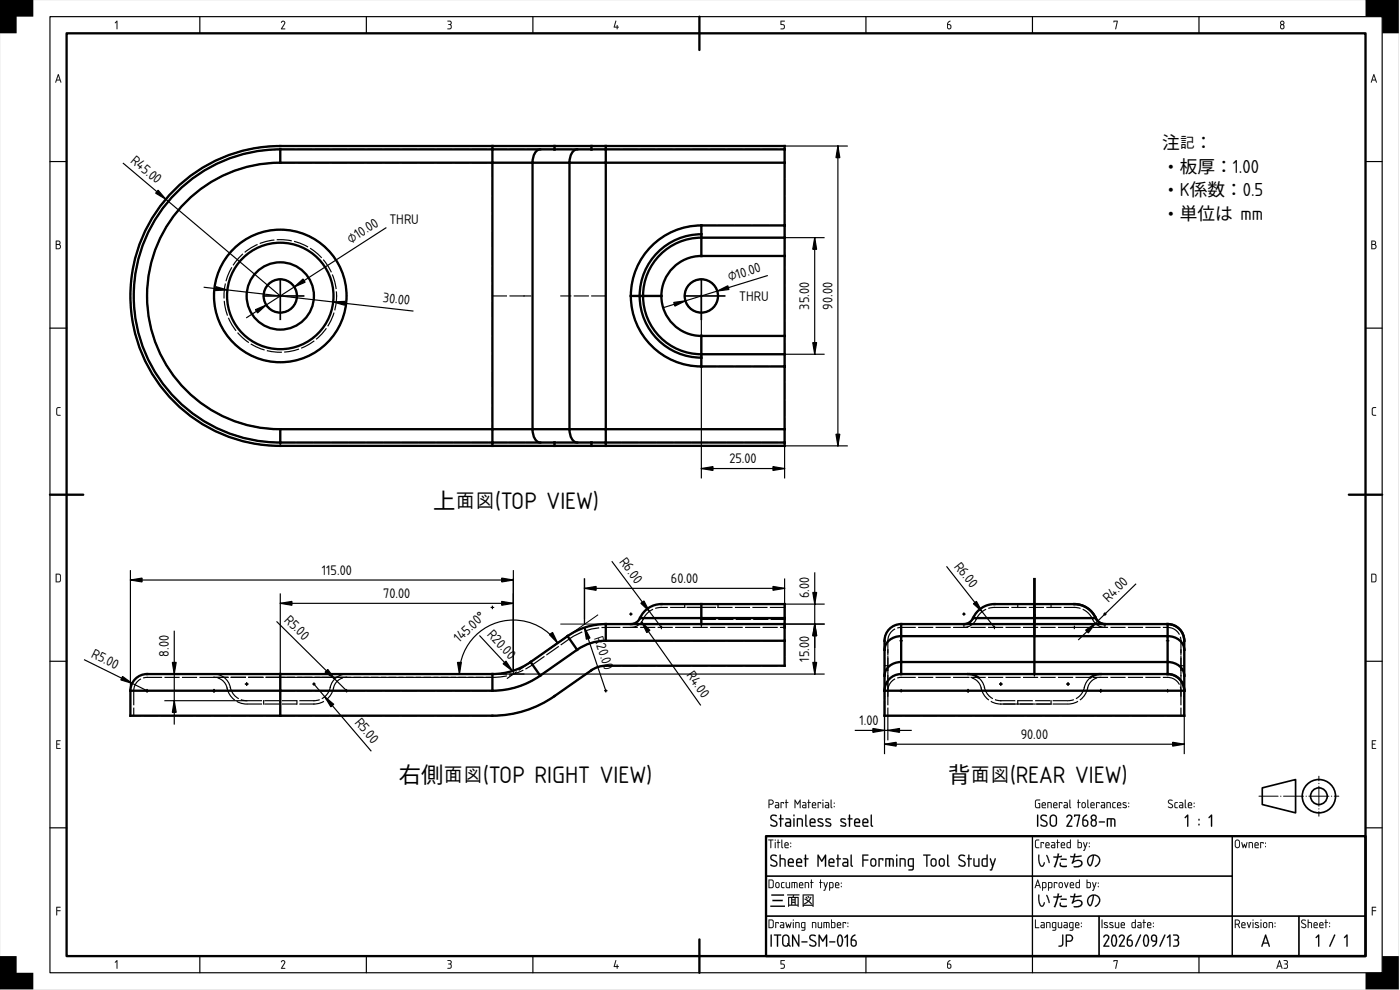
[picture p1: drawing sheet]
<svg xmlns="http://www.w3.org/2000/svg" width="420mm" height="297mm" viewBox="0 0 420 297" stroke-linecap="round" stroke-linejoin="round" font-family="sans-serif">
<defs><g id="words">
<g font-size="6.7">
<text x="130" y="152.6">上面図(TOP VIEW)</text>
<text x="119.7" y="234.9">右側面図(TOP RIGHT VIEW)</text>
<text x="284.5" y="234.9">背面図(REAR VIEW)</text>
</g>
<g font-size="5.3">
<text x="348.8" y="44.7">注記：</text>
<text x="348.8" y="51.8">・板厚：1.00</text>
<text x="348.8" y="58.9">・K係数：0.5</text>
<text x="348.8" y="66">・単位は mm</text>
</g>
<g font-size="3.9">
<text x="39" y="48.5" transform="rotate(40 39 48.5)">R45.0</text>
<text x="116.8" y="67.1">THRU</text>
<text x="105.3" y="73.1" transform="rotate(-33 105.3 73.1)">⌀10.00</text>
<text x="218.9" y="84.4" transform="rotate(-17 218.9 84.4)">⌀10.00</text>
<text x="114.8" y="90.6" transform="rotate(6 114.8 90.6)">30.00</text>
<text x="221.9" y="90.2">THRU</text>
<text x="242.8" y="92.9" transform="rotate(-90 242.8 92.9)">35.00</text>
<text x="249.8" y="92.9" transform="rotate(-90 249.8 92.9)">90.00</text>
<text x="218.9" y="138.9">25.00</text>
<text x="96.6" y="172.4">115.00</text>
<text x="185.7" y="168.5" transform="rotate(53 185.7 168.5)">R6.0</text>
<text x="286.2" y="170" transform="rotate(52 286.2 170)">R6.0</text>
<text x="115" y="179.4">70.00</text>
<text x="201.4" y="174.9">60.00</text>
<text x="242.9" y="179.4" transform="rotate(-90 242.9 179.4)">6.00</text>
<text x="332.6" y="180.9" transform="rotate(-44 332.6 180.9)">R4.0</text>
<text x="85.1" y="186.2" transform="rotate(45 85.1 186.2)">R5.0</text>
<text x="146" y="190.5" transform="rotate(47 146 190.5)">R20.0</text>
<text x="178.2" y="191.5" transform="rotate(71 178.2 191.5)">R20.00</text>
<text x="27.2" y="197" transform="rotate(26 27.2 197)">R5.00</text>
<text x="50.6" y="197" transform="rotate(-90 50.6 197)">8.00</text>
<text x="137.8" y="193" transform="rotate(-43 137.8 193)">145.0 °</text>
<text x="205.9" y="202.5" transform="rotate(55 205.9 202.5)">R4.0</text>
<text x="242.9" y="198.6" transform="rotate(-90 242.9 198.6)">15.00</text>
<text x="106.2" y="216.8" transform="rotate(49 106.2 216.8)">R5.0</text>
<text x="257.9" y="217.5">1.00</text>
<text x="306.3" y="221.7">90.00</text>
</g>
</g></defs>
<g fill="#000">
<path d="M0 0h10v5h-5v5h-5zM35 6.3l.2 .1-.1 2.4-.1-2.2-.4 .4-.1-.1zM84.5 6.4a.64 .64 0 0 1 .8-.1 .64 .64 0 0 1 .2 .9l-.8 1.4h.8l.1 .2h-1.2l.9-1.7a.44 .44 0 0 0-.3-.6 .44 .44 0 0 0-.6 .4zM134.3 6.2h.1a.73 .73 0 0 1 1 .2 .73 .73 0 0 1-.1 1 .78 .78 0 0 1 .2 1.1 .78 .78 0 0 1-1.2 .1 .66 .66 0 0 0 1-.5 .66 .66 0 0 0-.8-.7 .52 .52 0 0 0 .7-.2 .52 .52 0 0 0-.1-.7l-.8-.1zM184.7 6.2l.2 .2-.4 1.6h.6l.1-.5 .1 .5 .4 .2-.4 .1-.1 .5-.1-.5-.9-.1zM234.3 6.2l1.2 .1-1 .2v.8a.8 .8 0 0 1 1 .5 .8 .8 0 0 1-.6 1l-.6-.1 .6-.1a.54 .54 0 0 0 .4-.6 .54 .54 0 0 0-.5-.5h-.5zM334.2 6.2l1.3 .1-.7 2.5 .4-2.3h-.8l-.1 .2zM409.8 0h10v10h-5v-5h-5zM17.1 122.3l1-.1v.2l-.9 .2-.1 1.5 .3 .4h.7v.2h-.8l-.4-.4v-1.5zM411.9 122.3l1.1-.1v.2l-1 .2v1.5l.2 .4h.7l.1 .2h-.9l-.4-.4v-1.5zM16.9 222.1h1.2l-.1 .3h-.9v.8l.8 .1-.8 .1v1h.9l.1 .3h-1.2zM411.7 222.1h1.3l-.1 .3h-.9v.8l.7 .1-.7 .1v1h.9l.1 .3h-1.3z"/>
<path d="M16.9 272.1l1.3 .1-1.1 .1v.8l1.1 .1-1.1 .2-.1 1.3zM411.7 272.1l1.3 .1-1 .1v.8l1 .1-1 .2-.2 1.3zM0 286.9h5v5h5v5h-10zM35 288.1l.2 .1-.1 2.5-.1-2.2-.4 .3-.1-.1zM84.5 288.3a.64 .64 0 0 1 .8-.1 .64 .64 0 0 1 .2 .9l-.8 1.3h.8l.1 .2h-1.2l.9-1.6a.44 .44 0 0 0-.3-.7 .44 .44 0 0 0-.6 .4zM134.3 288.1h.1a.73 .73 0 0 1 1 .2 .73 .73 0 0 1-.1 .9 .78 .78 0 0 1 .2 1.2 .78 .78 0 0 1-1.2 0 .66 .66 0 0 0 1-.4 .66 .66 0 0 0-.8-.8 .52 .52 0 0 0 .7-.2 .52 .52 0 0 0-.1-.6l-.8-.1zM184.7 288.1l.2 .1-.4 1.7h.6l.1-.5 .1 .5 .4 .1-.4 .1-.1 .6-.1-.6-.9-.1zM234.3 288.1l1.2 .1-1 .1v.8a.8 .8 0 0 1 1 .6 .8 .8 0 0 1-.6 1l-.6-.2 .6-.1a.54 .54 0 0 0 .4-.5 .54 .54 0 0 0-.5-.5l-.5-.1zM334.2 288.1l1.3 .1-.7 2.5 .4-2.4h-.8l-.1 .3zM414.8 286.9h5v10h-10v-5h5z"/>
<path d="M0 0h419.8v296.9h-419.8zM0 0v296.9h419.8v-296.9z"/>
<path d="M35 6.3l.3 .1-.2 2.4-.1-2.2-.3 .4-.2-.1zM35 6.3l-.5 .6h.2l.3-.3 .1 2.2 .1-2.4z"/>
<path d="M84.4 6.4l.8-.2 .4 .4-.1 .6-.8 1.3h.8l.1 .3h-1.3l1-1.9-.3-.4-.7 .3zM84.6 6.3l-.3 .4h.3a.41 .41 0 0 1 .6-.2 .41 .41 0 0 1 .1 .6l-.9 1.7h1.2l-.1-.2h-.9l.9-1.4a.63 .63 0 0 0-.1-.8 .63 .63 0 0 0-.8-.1z"/>
<path d="M134.3 6.2l1.1 .2a.62 .62 0 0 1-.1 1 .84 .84 0 0 1 .1 1.1 .84 .84 0 0 1-1.1 .2l.9-.3a.6 .6 0 0 0 0-.7 .6 .6 0 0 0-.6-.2l-.1-.1a.59 .59 0 0 0 .7-.8l-.9-.2zM134.3 6.3v.1l.9 .2v.5l-.6 .3 .6 .2a.68 .68 0 0 1 0 .9 .68 .68 0 0 1-.9 .1 .77 .77 0 0 0 1.2-.1 .77 .77 0 0 0-.2-1.1 .73 .73 0 0 0 0-1 .73 .73 0 0 0-1-.1z"/>
<path d="M184.7 6.2l.3 .2-.5 1.6h.6l.1-.5 .1 .5 .4 .2-.4 .1-.1 .5-.1-.5-.9-.1zM184.8 6.2l-.6 2 .9 .1 .1 .5 .1-.6h.4l-.4-.2v-.4h-.2v.4h-.7l.5-1.6z"/>
<path d="M234.3 6.2l1.3 .1-1.1 .2v.8h.6l.4 .4-.1 .9-.5 .2-.7-.1 .7-.2a.52 .52 0 0 0 .4-.5 .52 .52 0 0 0-.5-.5h-.5zM234.3 6.3v1.2l.9 .1 .1 .6-.2 .3-.8 .2 .6 .1a.79 .79 0 0 0 .6-1 .79 .79 0 0 0-1-.5v-.9l1-.1z"/>
<path d="M284.5 6.6l.7-.4-.7 1.1a.74 .74 0 0 1 1 .2 .74 .74 0 0 1-.3 1 .74 .74 0 0 1-1-.1l.1-1.3zM284.5 7.5v.7a.4 .4 0 0 0 .4 .4 .4 .4 0 0 0 .4-.4l-.2-.6z"/>
<path d="M284.5 6.6l.7-.4-.7 1 .7 .1 .3 .4v.7l-.5 .4-.5-.1-.3-.3v-1.3zM284.5 6.6l-.2 .5-.1 1.1a.7 .7 0 0 0 1.1 .4 .7 .7 0 0 0 0-1.1l-.8-.2 .7-1zM284.5 7.5l.1 1 .6-.1a.59 .59 0 0 0-.3-.9zM284.5 7.5l.6 .1a.51 .51 0 0 1 .2 .7 .51 .51 0 0 1-.7 .2z"/>
<path d="M334.2 6.2l1.3 .1-.7 2.5-.1-.1 .5-2.2h-.8l-.1 .2zM334.2 6.3l.1 .4 .1-.2h.8l-.4 2.3 .6-2.5z"/>
<path d="M384.3 8a.5 .5 0 0 0 1 0 .5 .5 0 0 0-1 0zM384.4 6.9a.4 .4 0 0 0 .8 0 .4 .4 0 0 0-.8 0zM384.4 6.4a.65 .65 0 0 1 .9 .1 .65 .65 0 0 1-.1 .9 .76 .76 0 0 1 .2 1.1 .76 .76 0 0 1-1.2 0 .76 .76 0 0 1 .2-1.1l-.2-.6z"/>
<path d="M384.5 7.6a.56 .56 0 0 0 .3 .9l.3-.1a.5 .5 0 0 0 .1-.6 .5 .5 0 0 0-.7-.2zM384.2 8a.55 .55 0 0 1 1.1 0 .55 .55 0 0 1-1.1 0zM384.4 6.9a.4 .4 0 0 0 .8 0 .4 .4 0 0 0-.8 0zM384.4 6.8a.41 .41 0 0 1 .8 0 .41 .41 0 0 1-.8 0zM384.4 6.3a.66 .66 0 0 1 .9 .1 .66 .66 0 0 1-.1 1 .77 .77 0 0 1 .2 1.1 .77 .77 0 0 1-1.2 0 .77 .77 0 0 1 .2-1.1l-.2-.6zM384.4 6.4a.65 .65 0 0 0 .1 1 .94 .94 0 0 0-.1 1.2h.8a.93 .93 0 0 0 0-1.2 .66 .66 0 0 0-.1-1.1z"/>
<path d="M17.4 22.2l.2 .1 .8 2.3-.1 .2-.3-.7h-1l-.2 .7-.2-.1zM17.4 22.2l-.8 2.5h.2l.2-.6h1l.3 .7zM17.5 22.7l-.4 1.2h.8zM17.5 22.7l.4 1.2h-.8z"/>
<path d="M17.4 22.2l.2 .1 .8 2.3-.1 .2-.3-.7h-1l-.2 .7-.2-.1zM17.5 22.7l-.4 1.2h.8z"/>
<path d="M412.2 22.2l.3 .1 .7 2.3-.1 .2-.3-.7h-1l-.2 .7-.2-.1zM412.3 22.2l-.9 2.5h.3l.1-.6h1l.3 .7zM412.3 22.7l-.4 1.2h.8zM412.3 22.7l.4 1.2h-.8z"/>
<path d="M412.2 22.2l.2 .1 .8 2.3-.1 .2-.3-.7h-1l-.2 .7-.2-.1zM412.3 22.7l-.4 1.2h.8z"/>
<path d="M16.8 72.2h.6a.65 .65 0 0 1 .7 .4 .65 .65 0 0 1-.2 .7 .77 .77 0 0 1 .4 .9 .77 .77 0 0 1-.7 .6l-.8-.1zM17 73.5v1h.5a.52 .52 0 0 0 .5-.5 .52 .52 0 0 0-.5-.5zM17 72.4v.8h.5a.39 .39 0 0 0 .4-.4 .39 .39 0 0 0-.4-.4z"/>
<path d="M16.8 72.2l1.1 .1a.62 .62 0 0 1 0 1 .78 .78 0 0 1 .4 .9 .78 .78 0 0 1-.7 .6l-.9-.1zM16.8 72.2v2.5h.8a.76 .76 0 0 0 .7-.6 .76 .76 0 0 0-.4-.8 .63 .63 0 0 0 .2-.7 .63 .63 0 0 0-.7-.4zM17 73.5v1l.9-.1v-.7zM17 73.5h.5a.54 .54 0 0 1 .6 .5 .54 .54 0 0 1-.6 .5h-.5zM17 72.4v.8h.5a.37 .37 0 0 0 .4-.4 .37 .37 0 0 0-.4-.3zM17 72.4h.5a.41 .41 0 0 1 .4 .4 .41 .41 0 0 1-.4 .4h-.5z"/>
<path d="M411.6 72.2h.6a.65 .65 0 0 1 .7 .4 .65 .65 0 0 1-.2 .7 .77 .77 0 0 1 .4 .9 .77 .77 0 0 1-.7 .6l-.8-.1zM411.8 73.5v1h.5a.52 .52 0 0 0 .6-.5 .52 .52 0 0 0-.6-.5zM411.8 72.4v.8h.5a.39 .39 0 0 0 .4-.4 .39 .39 0 0 0-.4-.4z"/>
<path d="M411.6 72.2l1.1 .1a.62 .62 0 0 1 0 1 .78 .78 0 0 1 .4 .9 .78 .78 0 0 1-.7 .6l-.8-.1zM411.6 72.2v2.5h.8a.76 .76 0 0 0 .7-.6 .76 .76 0 0 0-.4-.8 .63 .63 0 0 0 .2-.7 .63 .63 0 0 0-.7-.4zM411.8 73.5v1l.9-.1v-.7zM411.8 73.5h.5a.54 .54 0 0 1 .6 .5 .54 .54 0 0 1-.6 .5h-.5zM411.8 72.4v.8h.5a.37 .37 0 0 0 .4-.4 .37 .37 0 0 0-.4-.3zM411.8 72.4h.5a.41 .41 0 0 1 .4 .4 .41 .41 0 0 1-.4 .4h-.5z"/>
<path d="M17.1 122.3l1.1-.1-.1 .2-.9 .3v1.4v.3l1 .1v.2h-.9l-.4-.3v-1.6zM17.1 122.3l-.2 .5v1.5l.4 .4h.8v-.2h-.7l-.3-.4 .1-1.5 .9-.2v-.2z"/>
<path d="M411.9 122.3l1.1-.1v.2l-1 .3v1.4l.1 .3 .9 .1v.2h-.9l-.3-.3-.1-1.6zM411.9 122.3l-.2 .5 .1 1.5 .3 .4h.9l-.1-.2h-.7l-.3-.4 .1-1.5 .9-.2v-.2z"/>
<path d="M17 172.4v2.1l.8-.1 .2-.3v-1.5l-.2-.2zM16.8 172.2h1l.4 .4v1.7l-.4 .4h-1.1z"/>
<path d="M17 172.4v2.1l.8-.1 .2-.3v-1.5l-.2-.2zM17 172.4h.8l.2 .2v1.5l-.2 .4h-.8zM16.7 172.2l1.1-.1 .5 .5v1.7l-.5 .4h-1.1zM16.8 172.2v2.5h1.1l.3-.6v-1.6l-.4-.3z"/>
<path d="M411.8 172.4v2.1l.8-.1 .2-.3v-1.5l-.2-.2zM411.6 172.2h1l.5 .4v1.7l-.5 .4h-1z"/>
<path d="M411.8 172.4v2.1l.8-.1 .2-.3v-1.5l-.2-.2zM411.8 172.4h.8l.2 .2 .1 1.5-.3 .4h-.8zM411.6 172.2l1-.1 .5 .5v1.7l-.5 .4h-1zM411.6 172.2v2.5h1.1l.4-.6-.1-1.6-.4-.3z"/>
<path d="M16.9 222.1h1.3l-.2 .3h-.9v.8l.8 .1-.8 .1v1h.9l.2 .3h-1.3zM16.9 222.2v2.4h1.2l-.1-.1h-.9v-1.1l.8-.1-.8-.1v-.9h.9l.1-.1z"/>
<path d="M411.7 222.1h1.3l-.1 .3h-.9v.8l.8 .1-.8 .1v1h.9l.1 .3h-1.3zM411.8 222.2l-.1 2.4h1.2v-.1h-1v-1.1l.8-.1-.8-.1v-.9h1v-.1z"/>
<path d="M230.6 251.9l1.5 .1-.6 .1-.2 2.4-.1-2.4h-.6zM230.6 251.9v.2h.6l.1 2.4 .1-2.4 .7-.1zM232.5 252.7l.3 .1-.1 1.7zM232.6 252.7l.1 1.8 .1-1.7zM232.5 252.1a.2 .2 0 0 1 .4 0 .2 .2 0 0 1-.4 0zM232.6 251.9l.1 .3zM233.4 251.9l.3 .1-.1 .7 .6 .1-.6 .1-.1 1.6-.1-1.6-.3-.1 .3-.1zM233.4 251.9v.8l-.2 .1 .2 .1 .1 1.6 .1-1.6 .5-.1-.5-.1v-.7zM234.5 251.9l.3 .1v2l.2 .4-.1 .1-.4-.4zM234.6 251.9l-.1 2.2 .4 .4-.2-2.5zM235.7 253.1v.3h.7l-.2-.4zM235.7 253.1a.42 .42 0 0 1 .6-.1 .42 .42 0 0 1 .1 .5h-.8zM235.6 252.8a.65 .65 0 0 1 .9 0 .65 .65 0 0 1 .1 .9h-.9l.1 .5 .9 .2-.8 .1a1.08 1.08 0 0 1-.3-1.7zM235.6 252.8l-.2 .5 .2 1 1 .1v-.1l-.8-.1-.2-.3v-.2h1.1l-.2-.8-.4-.2zM237.2 253.9h.2v.3h-.2zM237.2 253.9l.2 .2zM237.2 252.8h.2v.3h-.2zM237.2 252.9l.2 .2z"/>
<path d="M230.6 251.9l1.5 .1-.6 .1-.2 2.4-.1-2.4h-.6zM232.6 252.7l.2 .1-.1 1.7zM232.5 252.1a.2 .2 0 0 1 .4 0 .2 .2 0 0 1-.4 0zM233.4 251.9l.2 .1v.7l.6 .1-.6 .1-.1 1.6-.1-1.6-.3-.1 .3-.1zM234.5 251.9l.3 .1 .1 2.5-.4-.4zM235.7 253.1v.3h.7l-.2-.4zM235.6 252.8a.64 .64 0 0 1 .9 0 .64 .64 0 0 1 .1 .9h-.9l.1 .5 .9 .2-.8 .1a1.06 1.06 0 0 1-.3-1.7zM237.2 253.9h.2v.3h-.2zM237.2 252.8h.2v.3h-.2z"/>
<path d="M230.9 240.2v1h.6a.52 .52 0 0 0 .4-.6 .52 .52 0 0 0-.5-.4zM230.7 239.9h.8a.77 .77 0 0 1 .7 .8 .77 .77 0 0 1-.7 .8h-.6v.8l-.2 .1zM232.9 241.8l.1 .4h.6v-.5zM232.7 240.7h.8l.3 .5v1.2l-.8 .1a.52 .52 0 0 1-.5-.5 .52 .52 0 0 1 .5-.5h.6l-.1-.4-.8-.2zM234.3 240.7l1 .1-.1 .4-.2-.3h-.5l-.1 1.6zM235.9 239.9l.2 .1v.7l.5 .1-.5 .1-.1 1.6-.2-1.6-.2-.1 .2-.1zM238.5 239.9l.9 1.2 .8-1.2v2.5l-.2-.1v-1.8l-.6 1-.7-1v1.8l-.2 .1zM241 241.8l.1 .4h.6v-.5zM240.9 240.7h.8l.3 .5v1.2l-.8 .1a.52 .52 0 0 1-.5-.5 .52 .52 0 0 1 .5-.5h.5v-.4l-.8-.2zM242.6 239.9l.2 .1v.7l.5 .1-.5 .1-.1 1.6-.1-1.6-.3-.1 .3-.1zM244 241.1l-.1 .4h.8l-.2-.5zM243.9 240.8a.64 .64 0 0 1 .8 0 .64 .64 0 0 1 .1 .9h-.9l.1 .5 .9 .2-.7 .1a1.06 1.06 0 0 1-.3-1.7zM245.4 240.7l1 .1-.1 .4-.1-.3h-.6l-.1 1.6zM246.9 240.7l.2 .1-.1 1.7zM246.8 240.1a.2 .2 0 0 1 .4 0 .2 .2 0 0 1-.4 0zM247.8 241.8l.1 .4h.7v-.5zM247.7 240.7h.8l.3 .5v1.2l-.8 .1a.52 .52 0 0 1-.5-.5 .52 .52 0 0 1 .5-.5h.6l-.1-.4-.8-.2zM249.3 239.9l.2 .1 .2 2.5-.4-.4zM250.3 241.9h.2v.3h-.2zM250.3 240.8h.2v.3h-.2z"/>
<path d="M230.9 240.2v1h.6a.51 .51 0 0 0 .4-.6 .51 .51 0 0 0-.5-.4zM230.9 240.1h.5a.54 .54 0 0 1 .6 .5 .54 .54 0 0 1-.5 .6h-.6zM230.7 239.9h1l.3 .3a.78 .78 0 0 1 .1 .8 .78 .78 0 0 1-.6 .5h-.6v.8l-.2 .2zM230.7 240v2.4l.2-.1v-.9h.8l.3-.3a.75 .75 0 0 0-.5-1.2zM232.9 241.8l.1 .4h.6v-.5zM232.8 241.8l.8-.1v.5h-.7zM232.7 240.7h.8l.3 .5v1.3h-.8a.54 .54 0 0 1-.5-.5 .54 .54 0 0 1 .5-.6l.6 .1-.1-.4-.8-.2zM232.7 240.7v.2l.9 .2v.4h-.6a.5 .5 0 0 0-.5 .5 .5 .5 0 0 0 .5 .5l.8-.1v-1.2l-.3-.5zM234.3 240.7l1 .1-.1 .4-.2-.3h-.5l-.1 1.6zM234.3 240.7l.1 1.8 .1-1.6h.6l.1 .3 .1-.4zM235.8 239.9l.3 .1v.7l.5 .1-.5 .1-.1 1.6-.2-1.6-.2-.1 .2-.1zM235.9 240l-.1 .7-.2 .1 .2 .1 .2 1.6 .1-1.6 .5-.1-.5-.1v-.7zM238.5 239.9l.2 .1 .7 1.1 .6-1.1 .3-.1v2.6l-.3-.2v-1.8l-.6 1-.7-1v1.8l-.2 .2zM238.5 240v2.4l.2-.1v-1.9l.7 1 .6-1v1.9l.2 .1v-2.4l-.8 1.1zM241 241.8l.1 .4h.6v-.5zM241 241.8l.8-.1v.5h-.8zM240.9 240.7h.8l.3 .5v1.3h-.8a.54 .54 0 0 1-.5-.5 .54 .54 0 0 1 .5-.6l.5 .1v-.4l-.8-.2zM240.9 240.7v.2l.8 .2 .1 .4h-.6a.5 .5 0 0 0-.5 .5 .5 .5 0 0 0 .5 .5l.7-.1 .1-1.2-.3-.5zM242.6 239.9l.2 .1v.7l.6 .1-.6 .1-.1 1.6-.1-1.6-.3-.1 .3-.1zM242.6 240v.7l-.3 .1 .3 .1 .1 1.6 .1-1.6 .5-.1-.5-.1v-.7zM244 241.1l-.1 .4h.8l-.2-.5zM244 241.1a.42 .42 0 0 1 .5-.1 .42 .42 0 0 1 .2 .5h-.8zM243.9 240.8a.66 .66 0 0 1 .9 0 .66 .66 0 0 1 0 .9h-.9l.1 .5 1 .2-.8 .1a1.08 1.08 0 0 1-.3-1.7zM243.9 240.9l-.2 .4 .1 1 1.1 .1v-.1l-.9-.1-.1-.3v-.2h1l-.1-.8-.5-.2zM245.4 240.7l1 .1-.1 .4-.1-.3h-.6l-.1 1.6zM245.4 240.7l.1 1.8 .1-1.6h.6l.1 .3 .1-.4zM246.9 240.7l.2 .1-.1 1.7zM246.9 240.7l.1 1.8 .1-1.7zM246.8 240.1a.2 .2 0 0 1 .4 0 .2 .2 0 0 1-.4 0zM246.9 239.9l.2 .3zM247.9 241.8v.4h.7v-.5zM247.8 241.8l.8-.1v.5h-.8zM247.7 240.7h.8l.3 .5v1.3h-.8a.54 .54 0 0 1-.5-.5 .54 .54 0 0 1 .5-.6l.6 .1-.1-.4-.8-.2zM247.7 240.7v.2l.9 .2v.4h-.6a.5 .5 0 0 0-.5 .5 .5 .5 0 0 0 .5 .5l.8-.1v-1.2l-.3-.5zM249.3 239.9l.3 .1v2l.2 .4-.1 .1-.4-.4zM249.3 240v2.1l.4 .4-.2-2.5zM250.2 241.9h.3v.3h-.3zM250.3 241.9l.1 .2zM250.2 240.8h.3v.3h-.3zM250.3 240.9l.1 .2z"/>
<path d="M231.4 256.6a1.41 1.41 0 0 1 1.8 .2l-.3 .1a.71 .71 0 0 0-1-.1 .71 .71 0 0 0-.2 .9l1.1 .6a.93 .93 0 0 1 .2 1.5l.1 .1a1.25 1.25 0 0 1-1.9-.5l1.4 .3 .4-.6-.2-.3-1.6-1-.1-.5zM231.4 256.7a.91 .91 0 0 0 .3 1.4l.9 .5a.64 .64 0 0 1 .3 1 .64 .64 0 0 1-1 .1l-.6-.3v.3a1.09 1.09 0 0 0 1.4 .3 1.09 1.09 0 0 0 .5-1.3l-1.6-1-.1-.4 .4-.6 1.1 .2 .1-.2-1.1-.3zM234 256.4h.3v1.1h1l.4 .3 .1 2.2-.4-.1v-1.9l-1.1-.2v2.1l-.3 .1zM234 256.5v3.5l.3-.1v-2.1h.7l.4 .2 .1 1.9 .2 .1v-2.1l-.4-.4h-1v-.9zM236.9 258.1l-.1 .5h1.1l-.2-.6zM236.9 258a.59 .59 0 0 1 .8-.1 .59 .59 0 0 1 .2 .7h-1.1zM236.7 257.7a.92 .92 0 0 1 1.3 0 .92 .92 0 0 1 .1 1.3h-1.3l.2 .7h1l.3 .2-.2 .2h-.9a.92 .92 0 0 1-.8-1.2v-.8zM236.8 257.7l-.4 .7 .2 1.4 .6 .3 1-.1v-.2l-1.3-.1-.1-.4v-.4h1.4l-.2-1.1-.6-.3zM239.4 258.1l-.1 .5h1.1l-.3-.6zM239.4 258a.59 .59 0 0 1 .7-.1 .59 .59 0 0 1 .3 .7h-1.2zM239.2 257.7a.94 .94 0 0 1 1.3 0 .94 .94 0 0 1 .1 1.3h-1.3l.1 .7h1.1l.3 .2-.3 .2h-.9a.92 .92 0 0 1-.7-1.2v-.8zM239.2 257.7l-.3 .7 .2 1.4 .5 .3 1.1-.1v-.2l-1.3-.1-.2-.4v-.4h1.5l-.2-1.1-.7-.3zM241.6 256.4l.3 .2v.9h.6l.2 .2-.8 .2v2l-.2 .2-.2-.2 .1-2-.4-.2 .4-.2zM241.6 256.5v1l-.4 .2 .4 .1 .1 2.3 .2-2.3 .7-.1-.7-.2v-.9zM245.4 256.4l.3 .1 .9 1.6 1-1.6 .3-.1v3.6l-.4-.2v-2.6l-.9 1.4-.9-1.4v2.6l-.3 .2zM245.4 256.5v3.5l.3-.2v-2.7l.9 1.5 1-1.5v2.7l.3 .2v-3.5h-.3l-1 1.6-.9-1.6zM249.1 258.1l-.1 .5h1.1l-.3-.6zM249.1 258a.59 .59 0 0 1 .7-.1 .59 .59 0 0 1 .3 .7h-1.2zM248.9 257.7a.94 .94 0 0 1 1.3 0 .94 .94 0 0 1 .1 1.3h-1.3l.2 .7h1l.3 .2-.3 .2h-.9a.92 .92 0 0 1-.7-1.2v-.8zM248.9 257.7l-.3 .7 .2 1.4 .5 .3 1.1-.1v-.2l-1.3-.1-.2-.4v-.4h1.5l-.2-1.1-.7-.3zM251.3 256.4l.4 .2-.1 .9h.6l.2 .2-.8 .2 .1 2-.2 .2-.2-.2v-2l-.4-.2 .4-.2zM251.3 256.5v1l-.4 .2 .4 .1 .2 2.3 .1-2.3 .8-.1-.8-.2v-.9zM253.2 259.1v.4l.2 .2h.8v-.7zM253.2 259.1l1-.2v.8l-1-.1zM253 257.5h1.1l.5 .5v2l-1.1 .1a.77 .77 0 0 1-.8-.8 .77 .77 0 0 1 .8-.7h.7v-.5l-1.2-.3zM253 257.6v.2l1.2 .2v.6h-.7a.72 .72 0 0 0-.7 .7 .72 .72 0 0 0 .7 .8l1.1-.2-.1-1.8-.4-.6zM255.3 256.4l.4 .2v2.8l.3 .3a.39 .39 0 0 1-.5 .4 .39 .39 0 0 1-.3-.6zM255.3 256.5v3l.1 .4 .4 .2 .2-.2-.4-.5v-2.8zM258.8 256.4h1.6l.2 .2-.2 .2-1.3-.1v1.2l1.3-.1 .2 .2-.2 .2h-1.3l.1 1.7-.2 .2-.2-.2zM258.8 256.4l.2 3.6 .1-1.8 1.5-.2-1.5-.1v-1.2l1.5-.1zM261.7 258l-.1 1.2a.58 .58 0 0 0 .8 .4l.2-.5v-1l-.5-.2zM261.7 258l.4-.2 .4 .2 .2 1.1a.59 .59 0 0 1-.6 .6 .59 .59 0 0 1-.6-.5zM261.5 257.7a.92 .92 0 0 1 1-.2 .92 .92 0 0 1 .5 .8v1.1l-.5 .6h-.9l-.4-.8a1.38 1.38 0 0 1 .3-1.5zM261.5 257.7l-.3 .4v1.1a.89 .89 0 0 0 .9 .8 .89 .89 0 0 0 .9-.8v-1.1l-.3-.4-.6-.2zM263.7 257.5h1.2l.2 .2-.1 .5-.2-.4h-.8v2.1l-.2 .2a3.6 3.6 0 0 1-.1-2.6zM263.7 257.6l.1 2.4 .2-.1v-2.1h.8l.2 .4 .1-.5zM265.7 257.5h1.8l.5 .2a3 3 0 0 1 .2 2.3l-.3-.2-.1-1.8-.7-.2 .1 2-.2 .3-.2-.2v-2.1h-.8l.1 2.1-.4 .1zM265.8 257.5l-.1 2.5 .3-.1v-2.1h.8v2.1l.2 .1 .1-2.2 .7 .1 .1 1.9 .3 .2a3 3 0 0 0-.2-2.3zM269 257.5l.3 .2v2.2l-.2 .2-.2-.2zM269 257.6l.1 2.4 .2-2.3zM268.9 256.6a.26 .26 0 0 1 .5 0 .26 .26 0 0 1-.5 0zM269 256.4v.5h.2v-.5zM270 257.5h1.3l.5 .7v1.6l-.2 .3-.2-.3v-1.7l-1.1-.3v2.1l-.2 .2a3.7 3.7 0 0 1-.1-2.6zM270 257.5v2.5l.3-.1v-2.1h.8l.4 .3 .1 1.9 .2-.9a1.11 1.11 0 0 0-.7-1.6zM272.9 258l-.1 1.5 .2 .2h.9v-1.8zM272.9 257.9l1-.1v2l-1-.2zM272.6 257.7a1.6 1.6 0 0 1 1.7 0l-.1 3.2-.4 .3h-1.1v-.3l1.1-.2 .1-.6a1.09 1.09 0 0 1-1.2-.2 1.09 1.09 0 0 1-.3-1.2zM272.7 257.7l-.2 .5 .1 1.7 1.3 .2a.73 .73 0 0 1-.2 .8 .73 .73 0 0 1-.9 0l-.2 .1 .2 .2a1.02 1.02 0 0 0 1.4-.7v-2.9l-1-.1zM277.1 256.4h2l.2 .2-.2 .2-.8-.1 .1 3.2-.2 .2-.2-.2v-3.2h-.9zM277.1 256.4v.3h.9l.2 3.4 .1-3.4 .9-.1zM279.8 258l-.2 1.2a.58 .58 0 0 0 .9 .4l.2-.5-.1-1-.4-.2zM279.8 258l.4-.2 .4 .2 .2 1.1a.59 .59 0 0 1-.6 .6 .59 .59 0 0 1-.6-.5zM279.6 257.7a.94 .94 0 0 1 1.5 .6v1.1l-.5 .6h-.9l-.5-.8a1.38 1.38 0 0 1 .4-1.5zM279.6 257.7l-.3 .4v1.1a.89 .89 0 0 0 .9 .8 .89 .89 0 0 0 .9-.8l-.1-1.1-.2-.4-.7-.2zM282.3 258l-.2 1.2a.58 .58 0 0 0 .9 .4l.2-.5-.1-1-.4-.2zM282.3 258l.4-.2 .3 .2 .2 1.1a.59 .59 0 0 1-.5 .6 .59 .59 0 0 1-.7-.5zM282 257.7h.1a.92 .92 0 0 1 .9-.2 .92 .92 0 0 1 .6 .8l-.1 1.1-.4 .6h-.9l-.5-.8a1.38 1.38 0 0 1 .3-1.5zM282.1 257.7l-.3 .4-.1 1.1a.89 .89 0 0 0 .9 .8 .89 .89 0 0 0 .9-.8v-1.1l-.2-.4-.7-.2zM284.3 256.4l.3 .2v2.8l.3 .3a.39 .39 0 0 1-.5 .4 .39 .39 0 0 1-.2-.6zM284.3 256.5v3l.1 .4 .4 .2 .1-.2-.3-.5v-2.8zM287.9 256.6a1.41 1.41 0 0 1 1.8 .2l-.3 .1a.71 .71 0 0 0-1-.1 .71 .71 0 0 0-.2 .9l1.1 .6a.93 .93 0 0 1 .2 1.5v.1a1.25 1.25 0 0 1-1.9-.5l1.4 .3 .4-.6-.1-.3-1.6-1-.1-.5zM287.9 256.7a.91 .91 0 0 0 .2 1.4l1 .5a.64 .64 0 0 1 .3 1 .64 .64 0 0 1-1 .1l-.6-.3v.3a1.09 1.09 0 0 0 1.4 .3 1.09 1.09 0 0 0 .5-1.3l-1.6-1-.1-.4 .4-.6 1.1 .2 .1-.2-1.1-.3zM290.6 256.4l.4 .2-.1 .9h.6l.2 .2-.8 .2 .1 2-.2 .2-.2-.2v-2l-.4-.2 .4-.2zM290.6 256.5v1l-.4 .2 .4 .1 .2 2.3 .1-2.3 .8-.1-.8-.2v-.9zM292.2 257.5l.3 .2v1.8l1.1 .2v-2l.3-.2v2.5l-1.3 .1-.4-.4zM292.2 257.6l-.1 .1a2.42 2.42 0 0 0 .4 2.3h1.4v-2.3l-.1-.2-.2 .2v2h-.8l-.3-.2-.1-1.8zM295.1 257.9l-.1 1.6 1.1 .2v-1.9zM295.1 257.9l1-.1v1.9a.93 .93 0 0 1-1.2-.4zM294.7 257.7l.4-.2h1l-.1-.9 .4-.2-.1 3.7h-1.2l-.4-.4-.1-1.5zM294.8 257.8l-.1 1.9 .5 .3h1.2v-3.6l-.3 .2v.9h-1zM297.1 257.5l.3 .2 .5 1.7 .6-1.8 .2-.1 .2 .2-1.1 3.3-.3 .2-.5-.2 .4-.2 .3-.9zM297.1 257.6l.7 2.3-.3 1-.4 .1 .4 .2 1.3-3.5h-.3l-.6 1.7-.5-1.7z"/>
<path d="M231.4 244.7a1.41 1.41 0 0 1 1.8 .1l-.3 .1a.71 .71 0 0 0-1-.1 .71 .71 0 0 0-.2 .9l1.1 .6a.93 .93 0 0 1 .2 1.5l.1 .1a1.25 1.25 0 0 1-1.9-.5l1.4 .3 .4-.5-.2-.4-1.6-1-.1-.5zM231.4 244.7a.91 .91 0 0 0 .3 1.4l.9 .5a.64 .64 0 0 1 .3 1 .64 .64 0 0 1-1 .1l-.6-.3v.3a1.09 1.09 0 0 0 1.4 .3 1.09 1.09 0 0 0 .5-1.3l-1.6-1-.1-.4 .4-.5 1.1 .1 .1-.2-1.1-.3zM234.1 244.4l.4 .2v.9h.5l.2 .2-.7 .2v2l-.2 .2-.2-.2v-2l-.4-.2 .4-.2zM234.2 244.5l-.1 1-.3 .2 .3 .1 .2 2.3 .1-2.3 .8-.1-.8-.2v-.9zM236 247.1v.4l.2 .2h.8v-.7zM236 247.1l1.1-.2v.8l-1.1-.1zM235.8 245.5h1.1l.5 .5v2l-1.1 .1a.77 .77 0 0 1-.8-.8 .77 .77 0 0 1 .8-.7h.7v-.5l-1.2-.3zM235.8 245.6v.2l1.2 .3 .1 .5h-.8a.72 .72 0 0 0-.7 .7 .72 .72 0 0 0 .7 .8l1.1-.2v-1.8l-.5-.6zM238.1 245.5l.4 .2v2.2l-.2 .2-.2-.2zM238.2 245.6l.1 2.4 .1-2.3zM238.1 244.7a.26 .26 0 0 1 .5 0 .26 .26 0 0 1-.5 0zM238.2 244.4v.5h.2v-.4zM239.2 245.5h1.3l.5 .7v1.6l-.2 .3-.2-.3v-1.7l-1.1-.2v2l-.2 .2a3.7 3.7 0 0 1-.1-2.6zM239.2 245.6v2.4l.3-.1v-2.1h.8l.3 .3 .2 1.9 .1-.9a1.11 1.11 0 0 0-.6-1.6zM241.7 244.4l.3 .2v2.9l.3 .3a.39 .39 0 0 1-.5 .3 .39 .39 0 0 1-.2-.6zM241.7 244.5v3l.1 .4 .4 .2 .2-.2-.4-.4v-2.9zM243.4 246.1l-.1 .5h1.1l-.2-.6zM243.4 246.1a.59 .59 0 0 1 .8-.2 .59 .59 0 0 1 .2 .7h-1.1zM243.2 245.7h.1a.92 .92 0 0 1 1.2 0 .92 .92 0 0 1 .1 1.3h-1.3l.2 .7h1.1l.2 .2-.2 .2h-.9a.92 .92 0 0 1-.8-1.2l.1-.8zM243.3 245.7l-.3 .7 .2 1.4 .5 .3 1-.1v-.2l-1.2-.1-.2-.4v-.4h1.4l-.2-1.1-.6-.3zM245.5 245.7a1.2 1.2 0 0 1 1.5 .1l-.2 .2a.55 .55 0 0 0-.6-.2 .55 .55 0 0 0-.4 .5l1 .5a.68 .68 0 0 1 .4 .9 .68 .68 0 0 1-.9 .4l-1-.4 .2-.2 1.2 .2 .1-.3-1.3-.8-.2-.5zM245.5 245.7l-.1 .4 .1 .5 1.3 .8a1.28 1.28 0 0 1-1.4 .2l.1 .3h1.4a.61 .61 0 0 0 .3-.5 .61 .61 0 0 0-.4-.5l-1.1-.6a.53 .53 0 0 1 .4-.5 .53 .53 0 0 1 .6 .2h.2v-.3l-.9-.2zM247.8 245.7a1.2 1.2 0 0 1 1.5 .1l-.2 .2a.55 .55 0 0 0-.6-.2 .55 .55 0 0 0-.4 .5l1 .5a.68 .68 0 0 1 .4 .9 .68 .68 0 0 1-.9 .4l-1-.4 .2-.2 1.2 .2 .1-.3-1.3-.8-.2-.5zM247.8 245.7l-.1 .4 .2 .5 1.3 .8a1.28 1.28 0 0 1-1.5 .2l.1 .3h1.4a.61 .61 0 0 0 .3-.5 .61 .61 0 0 0-.4-.5l-1-.6a.53 .53 0 0 1 .3-.5 .53 .53 0 0 1 .6 .2h.3l-.1-.3-.9-.2zM252.3 245.7a1.2 1.2 0 0 1 1.5 .1l-.2 .2a.55 .55 0 0 0-.6-.2 .55 .55 0 0 0-.4 .5l1 .5a.68 .68 0 0 1 .4 .9 .68 .68 0 0 1-.9 .4l-1-.4 .2-.2 1.2 .2 .1-.3-1.3-.8-.2-.5zM252.3 245.7l-.1 .4 .2 .5 1.3 .8a1.28 1.28 0 0 1-1.5 .2l.1 .3h1.4a.61 .61 0 0 0 .3-.5 .61 .61 0 0 0-.4-.5l-1-.6a.53 .53 0 0 1 .3-.5 .53 .53 0 0 1 .6 .2h.3l-.1-.3-.9-.2zM254.8 244.4l.3 .2v.9h.6l.2 .2-.8 .2v2l-.2 .2-.2-.2 .1-2-.4-.2 .4-.2zM254.8 244.5v1l-.4 .2 .4 .1 .1 2.3 .2-2.3 .7-.1-.7-.2v-.9zM256.8 246.1l-.1 .5h1.1l-.3-.6zM256.8 246.1a.59 .59 0 0 1 .7-.2 .59 .59 0 0 1 .3 .7h-1.2zM256.6 245.7a.94 .94 0 0 1 1.3 0 .94 .94 0 0 1 .1 1.3h-1.3l.1 .7h1.1l.3 .2-.3 .2h-.9a.92 .92 0 0 1-.7-1.2v-.8zM256.6 245.7l-.3 .7 .2 1.4 .5 .3 1.1-.1v-.2l-1.3-.1-.2-.4v-.4h1.5l-.2-1.1-.7-.3zM259.3 246.1l-.2 .5h1.2l-.3-.6zM259.3 246.1a.59 .59 0 0 1 .7-.2 .59 .59 0 0 1 .3 .7h-1.2zM259.1 245.7a.94 .94 0 0 1 1.3 0 .94 .94 0 0 1 .1 1.3h-1.4l.2 .7h1.1l.3 .2-.3 .2h-.9a.92 .92 0 0 1-.7-1.2v-.8zM259.1 245.7l-.3 .7 .2 1.4 .5 .3 1.1-.1v-.2l-1.3-.1-.2-.4v-.4h1.5l-.2-1.1-.7-.3zM261.3 244.4l.4 .2v2.9l.3 .3a.39 .39 0 0 1-.5 .3 .39 .39 0 0 1-.2-.6zM261.4 244.5l-.1 3 .2 .4 .3 .2 .2-.2-.4-.4v-2.9z"/>
<path d="M231.4 256.7a1.41 1.41 0 0 1 1.8 .1l-.3 .1a.73 .73 0 0 0-1-.2 .73 .73 0 0 0-.2 1l1.1 .6a1.02 1.02 0 0 1 .3 1.5 1.02 1.02 0 0 1-1.6 .1l-.3-.3 .1-.2a.87 .87 0 0 0 1 .4 .87 .87 0 0 0 .6-.9l-1.6-1.1-.2-.5zM234 256.4h.3v1.1h1l.4 .4v2.1l-.3-.1v-1.9l-.4-.2h-.7v2.1l-.3 .1zM236.9 258.1l-.1 .5h1.1a.58 .58 0 0 0-.3-.7 .58 .58 0 0 0-.7 .2zM236.7 257.7a.92 .92 0 0 1 1.3 0 .92 .92 0 0 1 .1 1.3h-1.3l.2 .7 1.3 .2-1.1 .2a.89 .89 0 0 1-.8-1.2l.1-.8zM239.4 258.1l-.1 .5h1.1a.58 .58 0 0 0-.3-.7 .58 .58 0 0 0-.7 .2zM239.2 257.7a.92 .92 0 0 1 1.2 0 .92 .92 0 0 1 .2 1.3h-1.3l.1 .7 1.3 .2-1.1 .2a.89 .89 0 0 1-.7-1.2v-.8zM241.6 256.4l.3 .2v.9l.8 .2-.8 .2v2l-.2 .2-.1-.2v-2l-.4-.2 .4-.2zM245.4 256.4l.3 .1 .9 1.6 1-1.6 .3-.1v3.6l-.3-.2v-2.6l-1 1.4-.9-1.4v2.6l-.3 .2zM249.1 258.1l-.1 .5h1.1a.58 .58 0 0 0-.3-.7 .58 .58 0 0 0-.7 .2zM248.9 257.7a.92 .92 0 0 1 1.3 0 .92 .92 0 0 1 .1 1.3h-1.3l.1 .7 1.4 .2-1.2 .2a.89 .89 0 0 1-.7-1.2v-.8zM251.3 256.4l.3 .2v.9l.8 .2-.8 .2v2l-.1 .2-.2-.2v-2l-.4-.2 .4-.2zM253.2 259.1l-.1 .4 .2 .2h.9v-.7zM253 257.5h1.1l.5 .5v1.9l-1.1 .2a.74 .74 0 0 1-.8-.8 .74 .74 0 0 1 .8-.7h.7v-.5l-1.2-.3zM255.3 256.4l.3 .2v2.8l.4 .4a.37 .37 0 0 1-.5 .2 .37 .37 0 0 1-.2-.5zM258.8 256.4h1.6l.2 .2-.2 .1h-1.3v1.2h1.3l.2 .1-.2 .2h-1.3v1.7l-.1 .2-.2-.2zM261.7 258l-.2 1.2a.57 .57 0 0 0 .6 .5 .57 .57 0 0 0 .6-.6l-.2-1.1-.4-.2zM261.5 257.7a.92 .92 0 0 1 1.5 .6v.9a.91 .91 0 0 1-.9 .9 .91 .91 0 0 1-.9-.9v-1.1zM263.7 257.5h1.2l.2 .2-.1 .5-.2-.4h-.8v2.1l-.2 .2-.2-.2zM265.7 257.5h.2a2.46 2.46 0 0 1 2.2 .3l.1 2.2-.3-.2-.1-1.8-.7-.2v2l-.1 .3-.2-.2v-2.1h-.8v2.1l-.1 .2-.2-.2zM269 257.5l.3 .2v2.2l-.2 .2-.2-.2zM268.9 256.6a.25 .25 0 0 1 .5 0 .25 .25 0 0 1-.5 0zM270 257.5a1.44 1.44 0 0 1 1.8 .5v1.8l-.2 .3-.1-.3-.1-1.7-.3-.3h-.8v2.1l-.2 .2-.1-.2zM272.9 258l-.1 1.5 .2 .2h.9v-1.8zM272.6 257.7l.6-.2 1 .1 .1 2.9a1 1 0 0 1-1.7 .5l1.1-.2 .2-.7a1.06 1.06 0 0 1-1.2-.2 1.06 1.06 0 0 1-.3-1.2zM277.1 256.4h2l.2 .2-1 .1v3.2l-.1 .2-.2-.2v-3.2h-.9zM279.8 258l-.2 1.2a.57 .57 0 0 0 .6 .5 .57 .57 0 0 0 .5-.6l-.1-1.1-.4-.2zM279.6 257.7a.92 .92 0 0 1 1.5 .6v.9a.91 .91 0 0 1-.9 .9 .91 .91 0 0 1-.9-.9v-1.1zM282.3 258l-.2 1.2a.57 .57 0 0 0 .6 .5 .57 .57 0 0 0 .5-.6l-.2-1.1-.3-.2zM282.1 257.7a.92 .92 0 0 1 1.5 .6v.9a.91 .91 0 0 1-1 .9 .91 .91 0 0 1-.9-.9l.1-1.1zM284.3 256.4l.3 .2v2.8l.3 .4a.37 .37 0 0 1-.5 .2 .37 .37 0 0 1-.2-.5zM287.9 256.7a1.41 1.41 0 0 1 1.7 .1l-.2 .1a.73 .73 0 0 0-1-.2 .73 .73 0 0 0-.3 1l1.2 .6a1.02 1.02 0 0 1 .3 1.5 1.02 1.02 0 0 1-1.6 .1l-.3-.3 .1-.2a.87 .87 0 0 0 1 .4 .87 .87 0 0 0 .6-.9l-1.6-1.1-.2-.5zM290.6 256.4l.3 .2v.9l.8 .2-.8 .2v2l-.1 .2-.2-.2v-2l-.4-.2 .4-.2zM292.2 257.6l.3 .1v1.8l.3 .2h.8v-2l.2-.2 .2 .2-.1 2.3-1.1 .1a.84 .84 0 0 1-.7-1.2zM295.1 257.9l-.2 .4 .1 1.2 1.1 .2v-1.9zM294.8 257.7l.3-.2h1v-.9l.3-.2v3.6l-1.3 .1-.4-.4-.1-1.5zM297.1 257.5l.3 .2 .5 1.7 .6-1.7 .2-.2 .2 .2-1.4 3.5-.5-.2 .4-.2 .3-.9z"/>
<path d="M231.4 244.7a1.41 1.41 0 0 1 1.8 .1l-.3 .1a.73 .73 0 0 0-1-.1 .73 .73 0 0 0-.2 .9l1.1 .6a1.02 1.02 0 0 1 .3 1.5 1.02 1.02 0 0 1-1.6 .1l-.3-.3 .1-.2a.87 .87 0 0 0 1 .4 .87 .87 0 0 0 .6-.9l-1.6-1.1-.2-.5zM234.1 244.4l.4 .2v.9l.7 .2-.7 .2v2l-.2 .2-.2-.2v-2l-.4-.2 .4-.2zM236 247.1v.4l.2 .2h.8v-.7zM235.8 245.5h1.1l.5 .6v1.9l-1.1 .1a.74 .74 0 0 1-.7-.8 .74 .74 0 0 1 .7-.7h.7v-.5l-1.2-.3zM238.1 245.5l.4 .2v2.2l-.2 .2-.2-.2zM238.1 244.7a.25 .25 0 0 1 .5 0 .25 .25 0 0 1-.5 0zM239.2 245.5a1.44 1.44 0 0 1 1.7 .5l.1 1.8-.2 .3-.2-.3v-1.7l-.3-.2h-.8v2l-.2 .2-.2-.2zM241.7 244.4l.3 .2v2.9l.3 .3a.37 .37 0 0 1-.5 .3 .37 .37 0 0 1-.1-.6zM243.4 246.1l-.1 .5h1.1a.58 .58 0 0 0-.2-.7 .58 .58 0 0 0-.8 .2zM243.3 245.7a.92 .92 0 0 1 1.2 0 .92 .92 0 0 1 .1 1.3h-1.3l.2 .7 1.3 .2-1.1 .2a.89 .89 0 0 1-.8-1.2l.1-.8zM245.5 245.7a.97 .97 0 0 1 1.5 .3h-.2a.82 .82 0 0 0-1.1 .1l1.1 .7a.71 .71 0 0 1 .2 1 .71 .71 0 0 1-1 .2l-.6-.2 .2-.3a.65 .65 0 0 0 .7 .3 .65 .65 0 0 0 .5-.5l-1.3-.7-.2-.5zM247.8 245.7a.97 .97 0 0 1 1.5 .3h-.1a.82 .82 0 0 0-1.2 .1l1.1 .7a.71 .71 0 0 1 .3 1 .71 .71 0 0 1-1 .2l-.7-.2 .2-.3a.65 .65 0 0 0 .7 .3 .65 .65 0 0 0 .5-.5l-1.3-.7-.1-.5zM252.3 245.7a.97 .97 0 0 1 1.5 .3h-.1a.82 .82 0 0 0-1.2 .1l1.1 .7a.71 .71 0 0 1 .3 1 .71 .71 0 0 1-1 .2l-.7-.2 .2-.3a.65 .65 0 0 0 .7 .3 .65 .65 0 0 0 .5-.5l-1.3-.7-.1-.5zM254.8 244.4l.3 .2v.9l.8 .2-.8 .2v2l-.2 .2-.1-.2v-2l-.4-.2 .4-.2zM256.8 246.1l-.1 .5h1.1a.58 .58 0 0 0-.3-.7 .58 .58 0 0 0-.7 .2zM256.6 245.7a.92 .92 0 0 1 1.3 0 .92 .92 0 0 1 .1 1.3h-1.3l.1 .7 1.3 .2-1.1 .2a.89 .89 0 0 1-.7-1.2v-.8zM259.3 246.1l-.2 .5h1.2a.58 .58 0 0 0-.3-.7 .58 .58 0 0 0-.7 .2zM259.1 245.7a.92 .92 0 0 1 1.2 0 .92 .92 0 0 1 .2 1.3h-1.4l.2 .7 1.3 .2-1.1 .2a.89 .89 0 0 1-.7-1.2v-.8zM261.4 244.4l.3 .2v2.9l.3 .3a.37 .37 0 0 1-.5 .3 .37 .37 0 0 1-.2-.6z"/>
<path d="M310.8 252.1l1.1-.2v.2l-1 .3v1.4l.2 .4h.7l.1 .2-.9 .1-.4-.4v-1.6zM312.3 252.7l1 .1-.1 .4-.1-.3h-.6l-.1 1.6zM314.1 253.1l-.1 .3h.8l-.3-.4zM313.9 252.8a.64 .64 0 0 1 .9 0 .64 .64 0 0 1 .1 .9h-.9l.1 .5 .9 .2-.8 .1a1.06 1.06 0 0 1-.3-1.7zM315.7 253.8l.1 .4h.6v-.5zM315.6 252.7h.8l.3 .5v1.2l-.8 .1a.52 .52 0 0 1-.5-.5 .52 .52 0 0 1 .5-.6h.5v-.3l-.8-.2zM317.3 251.9l.2 .1v.7l.5 .1-.5 .1-.1 1.6-.1-1.6-.3-.1 .3-.1zM318.7 253.1l-.1 .3h.8l-.2-.4zM318.6 252.8a.64 .64 0 0 1 .8 0 .64 .64 0 0 1 .1 .9h-.9l.1 .5 .9 .2-.7 .1a1.06 1.06 0 0 1-.3-1.7zM320.5 253l-.1 .1a.71 .71 0 0 0 .5 1.1h.2v-1.3zM320.2 252.9l.9-.2v-.7l.2-.1v2.5h-.9l-.3-.2zM323.6 252.9v1.3h.5a.91 .91 0 0 0 .3-1.2zM323.4 251.9l.2 .1v.7h.7l.4 .3v1l-.3 .4h-1zM325.1 252.7l.2 .1 .4 1.2 .4-1.2h.3l-1 2.5-.3-.2 .3-.1 .2-.6zM326.8 253.9h.2v.3h-.2zM326.8 252.8h.2v.3h-.2z"/>
<path d="M310.8 252.1l1.1-.2v.2l-1 .3v1.4l.1 .3 .9 .2v.2h-.9l-.3-.4-.1-1.6zM310.8 252.1l-.2 .4 .1 1.6 .3 .3h.9l-.1-.1-.7-.1-.3-.4 .1-1.4 .9-.3 .1-.2zM312.3 252.7l1 .1-.1 .4-.1-.3h-.6l-.1 1.6zM312.3 252.7l.1 1.8 .1-1.6h.6l.1 .3 .1-.4zM314.1 253.1l-.1 .3h.8l-.3-.4zM314 253.1a.42 .42 0 0 1 .6-.1 .42 .42 0 0 1 .2 .5h-.8zM313.9 252.8a.65 .65 0 0 1 .9 0 .65 .65 0 0 1 .1 .9h-.9l.1 .5 .9 .2-.8 .1a1.08 1.08 0 0 1-.3-1.7zM314 252.8l-.3 .5 .2 1 1.1 .1v-.1l-.9-.1-.1-.3v-.2h1l-.2-.8-.4-.2zM315.7 253.8l.1 .4h.6v-.5zM315.7 253.8l.8-.1v.5h-.8zM315.6 252.7h.8l.3 .5v1.3h-.8a.54 .54 0 0 1-.5-.5 .54 .54 0 0 1 .5-.6h.5v-.3l-.8-.2zM315.6 252.7v.2l.8 .2 .1 .4h-.6a.5 .5 0 0 0-.5 .5 .5 .5 0 0 0 .5 .5l.7-.1 .1-1.2-.3-.5zM317.3 251.9l.2 .1v.7l.6 .1-.6 .1-.1 1.6-.1-1.6-.3-.1 .3-.1zM317.3 251.9v.8l-.3 .1 .3 .1 .1 1.6 .1-1.6 .5-.1-.5-.1v-.7zM318.7 253.1l-.1 .3h.8l-.2-.4zM318.7 253.1a.42 .42 0 0 1 .5-.1 .42 .42 0 0 1 .2 .5h-.8zM318.6 252.8a.65 .65 0 0 1 .9 0 .65 .65 0 0 1 0 .9h-.9l.1 .5 1 .2-.8 .1a1.08 1.08 0 0 1-.3-1.7zM318.6 252.8l-.2 .5 .1 1 1.1 .1v-.1l-.9-.1-.1-.3v-.2h1l-.1-.8-.5-.2zM320.5 253l-.1 .1a.69 .69 0 0 0 .5 1.1h.2v-1.3zM320.4 252.9h.7v1.3h-.4a.78 .78 0 0 1-.3-1.3zM320.2 252.8l.9-.1v-.7l.2-.1v2.6l-1.1-.1-.1-.4zM320.2 252.9l-.1 1.3 .3 .2h.9v-2.5l-.2 .1v.7zM323.6 252.9v1.3h.7l.1-1.1zM323.6 252.9h.6a.85 .85 0 0 1 .2 1.2l-.8 .1zM323.4 251.9l.3 .1-.1 .7h.7l.4 .3v1.2l-.3 .3-1-.1zM323.4 251.9v2.5h1l.3-.4-.1-1-.2-.3h-.8v-.7zM325.1 252.7l.2 .1 .4 1.2 .4-1.2h.3l-1 2.5-.3-.2 .3-.1 .2-.6zM325.1 252.7l.5 1.7-.2 .6-.3 .1 .3 .1 .9-2.4h-.2l-.4 1.2zM326.8 253.9h.2v.3h-.2zM326.8 253.9l.2 .2zM326.8 252.8h.2v.3h-.2zM326.8 252.9l.2 .2z"/>
<path d="M311.3 244.5l.3 .1v3.3l-.2 .2-.2-.2zM312.5 244.7a1.41 1.41 0 0 1 1.7 .1l-.2 .1a.73 .73 0 0 0-1-.1 .73 .73 0 0 0-.3 .9l1.1 .6a1.02 1.02 0 0 1 .4 1.5 1.02 1.02 0 0 1-1.6 .1l-.4-.3 .2-.2a.87 .87 0 0 0 1 .4 .87 .87 0 0 0 .6-.9l-1.7-1.1-.1-.5zM315.6 244.9l-.2 .6v1.6a.75 .75 0 0 0 .8 .6 .75 .75 0 0 0 .7-.7v-1.5a.75 .75 0 0 0-.5-.7 .75 .75 0 0 0-.8 .1zM315.3 244.7a1.1 1.1 0 0 1 1.2-.2 1.1 1.1 0 0 1 .7 1v1.5a1.1 1.1 0 0 1-1 1.1 1.1 1.1 0 0 1-1.2-1.1l.1-1.8zM320.3 244.7a.92 .92 0 0 1 1.2-.1 .92 .92 0 0 1 .2 1.2l-1.2 1.9h1.2l.1 .3h-1.7l1.3-2.3a.63 .63 0 0 0-.4-.9 .63 .63 0 0 0-.8 .5l-.2-.2zM322.4 244.4h1.6l.2 .2-.9 3.5-.2-.2 .7-3.1h-1.1l-.2 .3zM325.2 244.9l1-.5v.3l-.8 .6-.2 .6a1.1 1.1 0 0 1 1.4 1 1.1 1.1 0 0 1-1.4 1.1l-.4-.8v-1.5zM325.1 246.2v1a.57 .57 0 0 0 .6 .5 .57 .57 0 0 0 .6-.5l-.2-.8zM327.5 246.9a.7 .7 0 0 0 1.4 0 .7 .7 0 0 0-1.4 0zM327.7 245.3a.57 .57 0 0 0 1.1 0 .57 .57 0 0 0-1.1 0zM327.6 244.6a.93 .93 0 0 1 1.4 .1 .93 .93 0 0 1-.2 1.4 1.09 1.09 0 0 1 .3 1.6 1.09 1.09 0 0 1-1.7 0 1.09 1.09 0 0 1 .3-1.7l-.4-.7zM329.8 246.5l1.6-.1 .2 .2-1.6 .2zM332.2 245.5h.2a2.46 2.46 0 0 1 2.2 .3l.1 2.2-.3-.1-.1-1.9-.7-.2v2.1l-.1 .2-.2-.2v-2.1h-.8v2.1l-.2 .2-.1-.2z"/>
<path d="M311.3 244.4l.3 .2v3.3l-.2 .2-.2-.2zM311.3 244.5l-.1 3.4 .2 .2 .2-.2v-3.3zM312.4 244.7a1.41 1.41 0 0 1 1.8 .1l-.2 .1a.71 .71 0 0 0-1-.1 .71 .71 0 0 0-.3 .9l1.1 .6a.93 .93 0 0 1 .3 1.5v.1a1.25 1.25 0 0 1-1.9-.5l1.4 .3 .4-.5-.1-.4-1.6-1-.1-.5zM312.5 244.7a.91 .91 0 0 0 .2 1.4l1 .5a.64 .64 0 0 1 .2 1 .64 .64 0 0 1-.9 .1l-.6-.3v.3a1.09 1.09 0 0 0 1.4 .3 1.09 1.09 0 0 0 .4-1.3l-1.5-1-.2-.4 .5-.5 1 .1 .2-.2-1.1-.3zM315.6 245l-.2 .5v1.6l.4 .5 .5 .1 .4-.3 .1-1.9a.73 .73 0 0 0-.4-.7 .73 .73 0 0 0-.8 .2zM315.6 244.9l.7-.2 .5 .4 .1 1.9a.77 .77 0 0 1-.7 .8 .77 .77 0 0 1-.8-.7v-1.6zM315.3 244.7l.8-.3 .8 .3 .3 .5v1.8a1.13 1.13 0 0 1-1 1.1 1.13 1.13 0 0 1-1.2-1.1v-1.8zM315.3 244.7l-.3 .7v1.6l.4 .8a1.18 1.18 0 0 0 1.5 0l.3-.5v-1.8a1.1 1.1 0 0 0-.7-1 1.1 1.1 0 0 0-1.2 .2zM320.3 244.6a.92 .92 0 0 1 1.4 .2l.1 .9-1.3 2h1.2l.1 .4h-1.8v-.3l1.4-2.1v-.8a.72 .72 0 0 0-1.2 .4l-.2-.2zM320.4 244.6l-.4 .5 .4 .1a.59 .59 0 0 1 .8-.4 .59 .59 0 0 1 .2 .9l-1.3 2.3h1.7l-.1-.2h-1.2l1.2-2a.94 .94 0 0 0-.5-1.3zM322.4 244.4h1.6l.2 .2-.9 3.5-.2-.2 .7-3.1h-1.1l-.2 .3-.2-.2zM322.4 244.5l.1 .6 .2-.4h1.1l-.7 3.2 .2 .2 .8-3.5zM325.2 244.9l1-.5v.3l-.6 .4-.4 .8h.8l.6 .5 .1 .8-.4 .7a.89 .89 0 0 1-1.2-.1l-.3-.3v-1.5zM325.2 244.9l-.4 .8v1.5a.96 .96 0 0 0 1.3 .8 .96 .96 0 0 0 .5-1.4 1.16 1.16 0 0 0-1.5-.7l.3-.6 .8-.6v-.2zM325.1 246.2l.3 1.4h.7a.84 .84 0 0 0-.4-1.3zM325.1 246.2l1 .2a.74 .74 0 0 1 .2 1 .74 .74 0 0 1-1 .2zM327.9 246.4a.79 .79 0 0 0 .3 1.3l.4-.1a.71 .71 0 0 0 .2-1 .71 .71 0 0 0-.9-.2zM327.8 246.4l.4-.2 .4 .2a.74 .74 0 0 1 .2 1 .74 .74 0 0 1-.9 .2l-.3-.4zM327.7 245.3a.55 .55 0 0 0 1.1 0 .55 .55 0 0 0-1.1 0zM327.7 245.3a.59 .59 0 0 1 1.1 0 .59 .59 0 0 1-1.1 0zM327.6 244.6a.94 .94 0 0 1 1.4 .1 .94 .94 0 0 1-.2 1.4 1.09 1.09 0 0 1 .4 1.5 1.09 1.09 0 0 1-1.6 .3 1.09 1.09 0 0 1-.1-1.6l.2-.3-.4-.7zM327.6 244.6a.94 .94 0 0 0 .1 1.4 1.34 1.34 0 0 0-.1 1.9l.7 .1 .5-.1a1.32 1.32 0 0 0-.1-1.8 .94 .94 0 0 0 0-1.6zM329.8 246.5l1.6-.1 .2 .2-.2 .2h-1.4zM329.8 246.5l.2 .3 1.6-.2-.2-.1zM332.2 245.5h1.8l.5 .2a3 3 0 0 1 .2 2.3l-.3-.1-.1-1.9-.7-.2 .1 2.1-.2 .2-.3-.2 .1-2.1h-.8v2.1l-.3 .1zM332.3 245.5l-.1 2.5 .3-.1v-2.1h.8v2.1l.2 .1 .1-2.2 .7 .1 .1 2 .3 .1a3 3 0 0 0-.2-2.3z"/>
<path d="M311.6 256.4l.3 .1 .1 2 .4 1.1a.85 .85 0 0 0 .9-.9l.3 .1a1.07 1.07 0 0 1-.6 1.2 1.14 1.14 0 0 1-1.3-1.4zM311.7 256.4v1.9l.5 1.5a.71 .71 0 0 0 .8 .2 .71 .71 0 0 0 .5-.7l.1-.4-.2-.2-.6 1.1a1.93 1.93 0 0 1-.9-2.3v-1zM314 256.6h.3l.4 .8 .3 1.6-.3-.1zM314 256.6l.7 2.2 .2 .1-.3-1.4-.3-.9zM318.3 257.7v.3l1.8 .1v-.4zM318.3 257.6h1.8v.5h-1.8zM318.1 258.9l-.1 .3a1.02 1.02 0 0 0 1.6 .9h.6v-.4a1.22 1.22 0 0 1-1.8-.5v-.3zM318 258.8l.5 .1a.62 .62 0 0 0 0 .7 .62 .62 0 0 0 .7 .2l1-.1v.4a2.49 2.49 0 0 1-2.2-.4zM316.2 256.9v.4h1l-.9 2.8 .4 .2 .7-2.3a.68 .68 0 0 1 .3-.8 .68 .68 0 0 1 .7 0l.3-.1v-.4l-1 .2 .2-.8h-.5v.4a.75 .75 0 0 1-1.2 .4zM316.1 256.9l1.2 .1 .1-.9h.5l-.2 .8 1-.2v.5l-1.1 .1-.9 3-.5-.2 1-2.8-.1 .1a.57 .57 0 0 1-.6 0 .57 .57 0 0 1-.4-.5zM321.2 256.8v.4h1l-.6 1.8 .4 .2 .1-.3a1.63 1.63 0 0 1 2.4-.2 1.18 1.18 0 0 1-1.7 1.2l-.6-.1 .1 .4a1.84 1.84 0 0 0 2.6-1.2 1.54 1.54 0 0 0-2.7-.6l.3-1.2 2.1-.2v-.4l-2 .3 .2-.7-.5-.1v.8zM321.2 256.8l1 .1 .1-.8h.5l-.2 .8 2-.3v.4l-2.1 .2-.3 1.2a1.66 1.66 0 0 1 2.7 .6 1.89 1.89 0 0 1-2.6 1.3l-.1-.5 1.1 .1a.85 .85 0 0 0 1-.4 .85 .85 0 0 0-.1-1 1.8 1.8 0 0 0-2.2 .7l-.4-.2 .6-1.8h-1zM327.1 257.2a1.61 1.61 0 0 0 .1 2.4l.8-2.8zM327.1 257.2l.9-.5-.4 2.1-.4 .8a1.54 1.54 0 0 1-.1-2.4zM326.8 257a1.93 1.93 0 0 1 3.2 .2 1.93 1.93 0 0 1-1.4 2.9v-.3l.8-.7 .4-.8-.4-1.1-1.1-.5-.3 1.9a1.41 1.41 0 0 1-.8 1.3l-.4-.1a1.92 1.92 0 0 1 0-2.8zM326.8 257a1.71 1.71 0 0 0 .4 2.9 4.8 4.8 0 0 0 1.1-3.2 1.46 1.46 0 0 1 1.5 1 1.46 1.46 0 0 1-.6 1.7l-.6 .4 .1 .3 .8-.4a1.85 1.85 0 0 0 .2-2.8 2.09 2.09 0 0 0-2.9 .1z"/>
<path d="M311.7 256.4l.2 .1v1.3a1.76 1.76 0 0 0 .9 1.9l.6-1a.87 .87 0 0 1-.6 1.3 .87 .87 0 0 1-1-1zM314 256.6h.3l.4 .9 .3 1.4h-.3zM318.3 257.7v.3l1.8 .1v-.4zM318.1 258.9l-.1 .3a1.05 1.05 0 0 0 1.6 1l.6-.1v-.4l-1.4 .1-.4-.3v-.6zM316.2 256.9v.4h1l-1 2.8 .5 .2 .9-3h.3a.6 .6 0 0 0 .8-.6l-1 .2 .2-.8h-.5a.78 .78 0 0 1-.3 .9 .78 .78 0 0 1-.9-.1zM321.2 256.8v.4h1l-.6 1.8 .4 .2a1.65 1.65 0 0 1 2.4-.5 1.16 1.16 0 0 1-1.6 1.2l-.6-.1 .1 .4a1.86 1.86 0 0 0 2.6-1.2 1.57 1.57 0 0 0-2.7-.6l.3-1.2 2.1-.2v-.4l-2 .3 .2-.7-.5-.1-.1 .8zM327.1 257.2a1.33 1.33 0 0 0 .1 2.3l.8-2.7zM326.8 257a1.9 1.9 0 0 1 3.2 .2 1.9 1.9 0 0 1-1.4 2.8 2.2 2.2 0 0 0 1-2.6l-1-.6-.3-.1v.4a3.1 3.1 0 0 1-1.2 2.8 1.82 1.82 0 0 1-.3-2.9z"/>
<path d="M310.8 240.1l1.3-.2-.1 .3h-.9l-.2 .4v1.2l.2 .4h.8v-1l-.4-.1 .6-.1v1.5h-1l-.4-.3-.1-1.7zM310.8 240.1l-.2 .4 .1 1.7 .5 .3 .9-.1v-1.4l-.6 .1 .4 .1v1.1l-.8-.1-.3-.4v-1.2l.3-.4 .9-.1 .1-.2zM312.9 241.1v.4h.7l-.2-.5zM312.9 241.1a.42 .42 0 0 1 .6-.1 .42 .42 0 0 1 .1 .5h-.8zM312.8 240.8a.66 .66 0 0 1 .9 0 .66 .66 0 0 1 .1 .9h-.9l.1 .5 .9 .2-.8 .1a1.08 1.08 0 0 1-.3-1.7zM312.8 240.9l-.2 .4 .2 1 1 .1v-.1l-.8-.1-.2-.3v-.2h1l-.1-.8-.4-.2zM314.4 240.7l1.1 .1 .1 1.6-.2-.1-.1-1.3-.7-.1v1.4l-.2 .1zM314.4 240.7v1.7l.2-.1v-1.4l.7 .1 .1 1.3 .2 .1a1.33 1.33 0 0 0-.5-1.7zM316.4 241.1l-.1 .4h.8l-.2-.5zM316.4 241.1a.42 .42 0 0 1 .5-.1 .42 .42 0 0 1 .2 .5h-.8zM316.3 240.8a.65 .65 0 0 1 .9 0 .65 .65 0 0 1 0 .9h-.9l.1 .5 1 .2-.8 .1a1.08 1.08 0 0 1-.3-1.7zM316.3 240.9l-.2 .4 .1 1 1.1 .1v-.1l-.9-.1-.1-.3v-.2h1l-.1-.8-.5-.2zM317.8 240.7l1 .1-.1 .4-.1-.3h-.5l-.2 1.6zM317.8 240.7l.1 1.8 .1-1.6h.6l.1 .3 .1-.4zM319.5 241.8l.1 .4h.6v-.5zM319.5 241.8l.7-.1v.5h-.7zM319.3 240.7h.9l.3 .5-.1 1.3h-.7a.54 .54 0 0 1-.5-.5 .54 .54 0 0 1 .5-.6l.5 .1v-.4l-.9-.2zM319.4 240.7v.2l.8 .2v.4h-.5a.5 .5 0 0 0-.5 .5 .5 .5 0 0 0 .5 .5l.7-.1v-1.2l-.2-.5zM321 239.9l.2 .1v2l.3 .4-.2 .1-.4-.4zM321 240v2.1l.3 .4-.1-2.5zM323.5 239.9l.3 .1-.1 .7 .6 .1-.6 .1-.1 1.6-.1-1.6-.3-.1 .3-.1zM323.5 240v.7l-.2 .1 .2 .1 .1 1.6 .1-1.6 .6-.1-.6-.1v-.7zM325 241l-.1 1 .5 .2 .2-1-.2-.2zM324.9 241h.6l.1 .8a.42 .42 0 0 1-.4 .4 .42 .42 0 0 1-.4-.3zM324.8 240.8a.64 .64 0 0 1 .7-.1 .64 .64 0 0 1 .4 .6l-.1 .9-.4 .3-.5-.1-.3-.6zM324.8 240.8l-.2 1a.62 .62 0 0 0 .6 .7 .62 .62 0 0 0 .6-.7l-.1-.9zM326.4 239.9l.2 .1v2l.3 .4-.2 .1-.4-.4zM326.4 240v2.1l.3 .4-.1-2.5zM327.6 241.1l-.1 .4h.8l-.2-.5zM327.6 241.1a.42 .42 0 0 1 .5-.1 .42 .42 0 0 1 .2 .5h-.8zM327.4 240.8a.66 .66 0 0 1 .9 0 .66 .66 0 0 1 .1 .9h-.9l.1 .5 .9 .2-.8 .1a1.08 1.08 0 0 1-.3-1.7zM327.5 240.9l-.2 .4 .1 1 1.1 .1v-.1l-.9-.1-.1-.3v-.2h1l-.1-.8-.5-.2zM329 240.7l1 .1-.1 .4-.1-.3h-.6l-.1 1.6zM329 240.7l.1 1.8 .1-1.6h.6l.1 .3 .1-.4zM330.7 241.8l.1 .4h.6v-.5zM330.7 241.8l.7-.1v.5h-.7zM330.5 240.7h.8l.4 .5-.1 1.3h-.8a.54 .54 0 0 1-.5-.5 .54 .54 0 0 1 .5-.6l.6 .1-.1-.4-.8-.2zM330.5 240.7v.2l.9 .2v.4h-.6a.5 .5 0 0 0-.4 .5 .5 .5 0 0 0 .4 .5l.8-.1v-1.2l-.3-.5zM332.1 240.7l1.1 .1 .1 1.6-.2-.1-.1-1.3-.7-.1v1.4l-.2 .1zM332.1 240.7v1.7l.2-.1v-1.4l.8 .1v1.3l.2 .1a1.33 1.33 0 0 0-.4-1.7zM333.9 240.8l.9-.1v.2h-.4a.77 .77 0 0 0-.1 1.3l.5 .1v.2h-.7l-.3-.3zM334 240.8a.96 .96 0 0 0-.2 1.1 .96 .96 0 0 0 .9 .6v-.3a.74 .74 0 0 1-.7-.4 .74 .74 0 0 1 .2-.9l.6-.1zM335.6 241.1l-.1 .4h.8l-.3-.5zM335.5 241.1a.42 .42 0 0 1 .6-.1 .42 .42 0 0 1 .2 .5h-.8zM335.4 240.8a.66 .66 0 0 1 .9 0 .66 .66 0 0 1 .1 .9h-.9l.1 .5 .9 .2-.8 .1a1.08 1.08 0 0 1-.3-1.7zM335.5 240.9l-.3 .4 .2 1 1.1 .1v-.1l-.9-.1-.1-.3v-.2h1l-.2-.8-.4-.2zM337 240.8a.62 .62 0 0 1 1 .2l-.6-.1-.2 .2 .7 .5a.48 .48 0 0 1 .3 .7 .48 .48 0 0 1-.7 .2l-.6-.2v-.2l.9 .1 .1-.2-.9-.6zM337 240.8v.6l1 .6-.2 .2-.8-.1-.1 .2 1.1 .1 .1-.5-.8-.6a.32 .32 0 0 1 .1-.4 .32 .32 0 0 1 .4 .1l.2-.2zM338.6 241.9h.3v.3h-.3zM338.7 241.9l.1 .2zM338.6 240.8h.3v.3h-.3zM338.7 240.9l.1 .2z"/>
<path d="M310.8 240.1l1.3-.2-.1 .2-.9 .1-.2 .4v1.2l.2 .4h.8v-1l-.4-.1 .6-.1v1.4l-.9 .1-.5-.3-.1-1.7zM312.9 241.1v.4h.7l-.2-.5zM312.8 240.8a.64 .64 0 0 1 .9 0 .64 .64 0 0 1 .1 .9h-.9l.1 .5 .9 .2-.8 .1a1.06 1.06 0 0 1-.3-1.7zM314.4 240.7a.87 .87 0 0 1 1 .1 .87 .87 0 0 1 .2 1l-.1 .7-.1-1.4-.8-.2v1.4l-.2 .1zM316.4 241.1l-.1 .4h.8l-.2-.5zM316.3 240.8a.64 .64 0 0 1 .9 0 .64 .64 0 0 1 0 .9h-.9l.1 .5 1 .2-.8 .1a1.06 1.06 0 0 1-.3-1.7zM317.8 240.7l1 .1-.1 .4-.1-.3h-.5l-.2 1.6zM319.5 241.8l.1 .4h.6v-.5zM319.3 240.7h.9l.3 .5-.1 1.2-.7 .1a.52 .52 0 0 1-.5-.5 .52 .52 0 0 1 .5-.5h.5v-.4l-.9-.2zM321 239.9l.2 .1 .1 2.5-.4-.4zM323.5 239.9l.2 .1v.7l.6 .1-.6 .1-.1 1.6-.1-1.6-.3-.1 .3-.1zM325 241l-.2 .9a.4 .4 0 0 0 .4 .3 .4 .4 0 0 0 .4-.4l-.1-.8zM324.8 240.8a.64 .64 0 0 1 1.1 .5v.5a.64 .64 0 0 1-.7 .7 .64 .64 0 0 1-.6-.7zM326.4 239.9l.2 .1 .1 2.5-.4-.4zM327.6 241.1l-.1 .4h.8l-.2-.5zM327.5 240.8a.64 .64 0 0 1 .8 0 .64 .64 0 0 1 .1 .9h-.9l.1 .5 .9 .2-.8 .1a1.06 1.06 0 0 1-.2-1.7zM329 240.7l1 .1-.1 .4-.1-.3h-.6l-.1 1.6zM330.7 241.8l.1 .4h.6v-.5zM330.5 240.7h.8l.3 .5v1.2l-.8 .1a.52 .52 0 0 1-.5-.5 .52 .52 0 0 1 .5-.5h.6v-.4l-.9-.2zM332.1 240.7a.87 .87 0 0 1 1.1 .1 .87 .87 0 0 1 .2 1l-.2 .7-.1-1.4-.8-.2v1.4l-.2 .1zM333.9 240.8l.8-.1 .1 .2a.52 .52 0 0 0-.6 0 .52 .52 0 0 0-.1 .6v.6l.7 .3a.65 .65 0 0 1-.8 0 .65 .65 0 0 1-.2-.8zM335.6 241.1l-.1 .4h.8l-.3-.5zM335.4 240.8a.64 .64 0 0 1 .9 0 .64 .64 0 0 1 .1 .9h-.9l.1 .5 .9 .2-.8 .1a1.06 1.06 0 0 1-.3-1.7zM337 240.8a.5 .5 0 0 1 .6-.2 .5 .5 0 0 1 .3 .4l-.5-.1-.2 .2 .7 .5a.54 .54 0 0 1-.1 .9 .54 .54 0 0 1-.8-.4l.7 .1 .2-.2-.9-.6zM338.6 241.9h.2v.3h-.1zM338.6 240.8h.2v.3h-.1z"/>
<path d="M350.7 240.1a.82 .82 0 0 1 1.2 .2h-.2a.47 .47 0 0 0-.7-.1 .47 .47 0 0 0 0 .7l1 .7-.1 .7a.89 .89 0 0 1-1.4-.3l1 .2 .3-.4-1.3-1zM350.7 240.1l-.1 .7 .9 .7a.43 .43 0 0 1 .3 .6 .43 .43 0 0 1-.6 .1l-.6-.2v.2a.74 .74 0 0 0 1.2 .2 .74 .74 0 0 0-.2-1.2l-.7-.4-.1-.4 .2-.2 .8 .1 .1-.2-.8-.2zM352.6 240.8l.8-.1v.2h-.4a.77 .77 0 0 0 0 1.3l.4 .1v.2h-.7l-.2-.3zM352.6 240.8a.96 .96 0 0 0-.2 1.1 .96 .96 0 0 0 .9 .6v-.3a.74 .74 0 0 1-.7-.4 .74 .74 0 0 1 .2-.9l.7-.1zM354.1 241.8l.1 .4h.6v-.5zM354.1 241.8l.8-.1v.5h-.8zM354 240.7h.8l.3 .5v1.3h-.8a.54 .54 0 0 1-.5-.5 .54 .54 0 0 1 .5-.6l.5 .1v-.4l-.8-.2zM354 240.7v.2l.8 .2 .1 .4h-.6a.5 .5 0 0 0-.5 .5 .5 .5 0 0 0 .5 .5l.8-.1v-1.2l-.3-.5zM355.6 239.9l.2 .1v2l.3 .4-.1 .1-.4-.4zM355.6 240v2.1l.4 .4-.2-2.5zM356.8 241.1l-.1 .4h.8l-.2-.5zM356.8 241.1a.42 .42 0 0 1 .5-.1 .42 .42 0 0 1 .2 .5h-.8zM356.7 240.8a.66 .66 0 0 1 .9 0 .66 .66 0 0 1 .1 .9h-1l.2 .5 .9 .2-.8 .1a1.08 1.08 0 0 1-.3-1.7zM356.7 240.9l-.2 .4 .1 1 1.1 .1v-.1l-.9-.1-.1-.3v-.2h1l-.1-.8-.5-.2zM358.3 241.9h.2v.3h-.2zM358.3 241.9l.2 .2zM358.3 240.8h.2v.3h-.2zM358.3 240.9l.2 .2z"/>
<path d="M350.7 240.1l.1-.1a.75 .75 0 0 1 1.1 .2l-.2 .1a.49 .49 0 0 0-.7-.1 .49 .49 0 0 0 0 .7l.6 .3a.73 .73 0 0 1 .1 1.2 .73 .73 0 0 1-1.2-.4h.2a.54 .54 0 0 0 .7 .3 .54 .54 0 0 0 .3-.7l-1-.6-.2-.4zM352.6 240.8l.7-.1 .1 .2a.52 .52 0 0 0-.6 0 .52 .52 0 0 0-.1 .6v.6l.8 .3a.65 .65 0 0 1-.8 0 .65 .65 0 0 1-.3-.8zM354.1 241.8l.1 .4h.6v-.5zM354 240.7h.8l.3 .5v1.2l-.8 .1a.52 .52 0 0 1-.5-.5 .52 .52 0 0 1 .5-.5h.5v-.4l-.8-.2zM355.6 239.9l.2 .1 .2 2.5-.4-.4zM356.8 241.1l-.1 .4h.8l-.2-.5zM356.7 240.8a.64 .64 0 0 1 .9 0 .64 .64 0 0 1 .1 .9h-1l.2 .5 .9 .2-.8 .1a1.06 1.06 0 0 1-.3-1.7zM358.3 241.9h.2v.3h-.2zM358.3 240.8h.2v.3h-.2z"/>
<path d="M356.2 244.5l.4 .1v3.3l-.2 .2-.2-.2 .1-2.9-.5 .5-.3-.2zM356.3 244.5l-.8 .8 .3 .1 .5-.5 .1 3.1 .2-3.4zM359.7 247.2l.3 .1-.1 .4-.2-.1zM359.7 247.2v.4h.3l-.1-.4zM359.6 245.9a.26 .26 0 0 1 .5 0 .26 .26 0 0 1-.5 0zM359.7 245.8v.3h.3v-.3zM363.4 244.5l.4 .1v3.3l-.2 .2-.2-.2v-2.9l-.5 .5-.2-.2zM363.4 244.5l-.7 .8 .3 .1 .4-.5 .2 3.1 .2-3.4z"/>
<path d="M356.3 244.5l.3 .1v3.3l-.2 .2-.1-.2v-2.9l-.5 .5-.3-.2zM359.7 247.2h.3v.4h-.3zM359.7 245.7h.3v.4h-.3zM363.4 244.5l.4 .1v3.3l-.2 .2-.2-.2v-2.9l-.5 .5-.2-.2z"/>
<path d="M371 252.3l-.2 1.5a.52 .52 0 0 0 .6 .4 .52 .52 0 0 0 .5-.5l-.1-1.3-.5-.3zM370.8 252.1a.77 .77 0 0 1 .8-.1 .77 .77 0 0 1 .5 .7v1a.77 .77 0 0 1-.7 .8 .77 .77 0 0 1-.8-.7v-1.4zM372.6 252.7l.2 .1 .3 1.1 .4-.7 .3 .7 .3-1.1 .2-.1-.4 1.8-.4-.8-.5 .8zM374.8 252.7a.87 .87 0 0 1 1 .1 .87 .87 0 0 1 .2 1l-.1 .7-.1-1.4-.8-.2v1.4l-.2 .1zM376.8 253.1l-.1 .3h.8l-.2-.4zM376.7 252.8a.64 .64 0 0 1 .9 0 .64 .64 0 0 1 0 .9h-.9l.1 .5 1 .2-.8 .1a1.06 1.06 0 0 1-.3-1.7zM378.2 252.7l1 .1-.1 .4-.1-.3h-.5l-.2 1.6zM379.7 253.9h.2v.3h-.2zM379.7 252.8h.2v.3h-.2z"/>
<path d="M371 252.3l-.1 1.6 .6 .3 .3-.3v-1.4l-.3-.3zM371 252.3l.3-.2 .5 .3 .1 1.3a.54 .54 0 0 1-.5 .5 .54 .54 0 0 1-.6-.4zM370.8 252.1l.6-.2 .5 .2 .2 .4v1.2a.79 .79 0 0 1-.7 .8 .79 .79 0 0 1-.8-.7v-1.4zM370.8 252.1l-.2 1.7 .4 .6h.5l.5-.3 .1-1.4a.77 .77 0 0 0-.5-.7 .77 .77 0 0 0-.8 .1zM372.6 252.7l.2 .1 .3 1.1 .4-.7 .3 .7 .3-1.1 .2-.1-.4 1.8-.2-.1-.2-.7-.3 .7-.2 .1zM372.6 252.7l.4 1.7 .5-.8 .4 .8 .4-1.7-.5 1.3-.3-.8-.4 .8zM374.8 252.7l1.1 .1 .1 1.6-.2-.1-.1-1.3-.7-.1v1.4l-.2 .1zM374.8 252.7v1.7l.2-.1v-1.4l.7 .1 .1 1.3 .2 .1a1.33 1.33 0 0 0-.5-1.7zM376.8 253.1l-.1 .3h.8l-.2-.4zM376.8 253.1a.42 .42 0 0 1 .5-.1 .42 .42 0 0 1 .2 .5h-.8zM376.7 252.8a.65 .65 0 0 1 .9 0 .65 .65 0 0 1 0 .9h-.9l.2 .5 .9 .2-.8 .1a1.08 1.08 0 0 1-.3-1.7zM376.7 252.8l-.2 .5 .1 1 1.1 .1v-.1l-.9-.1-.1-.3v-.2h1l-.1-.8-.5-.2zM378.2 252.7l1.1 .1-.2 .4-.1-.3h-.5l-.2 1.6zM378.3 252.7v1.8l.1-1.6h.6l.1 .3 .1-.4zM379.7 253.9h.2v.3h-.2zM379.7 253.9l.2 .2zM379.7 252.8h.2v.3h-.2zM379.7 252.9l.2 .2z"/>
<path d="M16.9 272.1l1.3 .1-1.1 .1v.8l1.1 .1-1.1 .2-.1 1.3zM16.9 272.1l.1 2.5 .1-1.2 1.1-.2-1.1-.1v-.8l1.1-.1z"/>
<path d="M230.9 276.1v2.1h.8l.2-.4v-1.4l-.2-.2zM230.7 275.9h1l.5 .4v1.7l-.4 .5-1.1-.1zM232.7 276.7l1 .1-.1 .4-.1-.3h-.6l-.1 1.6zM234.4 277.8l.1 .4h.6v-.5zM234.2 276.7h.8l.3 .5v1.2l-.8 .1a.52 .52 0 0 1-.5-.5 .52 .52 0 0 1 .5-.6h.6v-.3l-.9-.2zM235.8 276.7l.2 .1 .3 1.1 .3-.7 .4 .7 .3-1.1 .2-.1-.4 1.7-.5-.7-.4 .7zM238 276.7l.2 .1-.1 1.7zM237.9 276.1a.2 .2 0 0 1 .4 0 .2 .2 0 0 1-.4 0zM238.7 276.7a.87 .87 0 0 1 1.1 .1 .87 .87 0 0 1 .2 1l-.2 .7-.1-1.4-.8-.2v1.4l-.2 .1zM240.7 277v1l.7 .2v-1.3zM240.6 276.8l1.1-.1v2.1a.65 .65 0 0 1-1.1 .2h.7l.1-.5a.72 .72 0 0 1-.8-.1 .72 .72 0 0 1-.2-.8zM243.7 276.7a.87 .87 0 0 1 1.1 .1 .87 .87 0 0 1 .2 1l-.1 .7-.2-1.4-.8-.2v1.4l-.2 .1zM245.4 276.7l.3 .1v1.3l.2 .1h.6v-1.4h.2v1.6l-.8 .1a1.3 1.3 0 0 1-.5-1.8zM247.2 276.7h.1a1.21 1.21 0 0 1 1.6 .5l-.1 1.3-.1-1.4-.5-.2-.1 1.6-.2-1.6h-.5l-.1 1.6zM249.7 276.9v1.3h.5a.91 .91 0 0 0 .2-1.2zM249.5 275.9l.2 .1v.7h.7l.3 .3v1l-.3 .4-1-.1zM251.5 277.1l-.1 .3h.8l-.2-.5zM251.4 276.8a.64 .64 0 0 1 .8 0 .64 .64 0 0 1 .1 .9h-.9l.1 .5 .9 .1-.7 .2a1.06 1.06 0 0 1-.3-1.7zM252.9 276.7l1 .1-.1 .4-.1-.3h-.6l-.1 1.6zM254.4 277.9h.2v.2h-.2zM254.4 276.8h.2v.3h-.2z"/>
<path d="M230.9 276.1v2.1h.8l.2-.4v-1.4l-.2-.2zM230.9 276.1l.8 .1 .2 .2 .1 1.4-.3 .4h-.8zM230.7 275.9h1l.5 .4v1.7l-.4 .5-1.1-.1zM230.7 275.9v2.5h1.1l.4-.5-.1-1.7-.4-.3zM232.7 276.7l1 .1-.1 .4-.1-.3h-.6l-.1 1.6zM232.7 276.7l.1 1.7 .1-1.5h.6l.1 .3 .1-.4zM234.4 277.8l.1 .4h.6v-.5zM234.4 277.8l.7-.1v.5h-.7zM234.2 276.7h.8l.4 .5-.1 1.2-.8 .1a.54 .54 0 0 1-.5-.5 .54 .54 0 0 1 .5-.6h.6l-.1-.3-.8-.2zM234.2 276.7v.2l.9 .1v.5h-.6a.5 .5 0 0 0-.4 .5 .5 .5 0 0 0 .4 .5l.8-.1v-1.2l-.3-.5zM235.8 276.7l.2 .1 .3 1.1 .3-.7 .4 .7 .3-1.1 .2-.1-.4 1.8-.2-.1-.3-.7-.2 .7-.2 .1zM235.8 276.7l.4 1.7 .4-.8 .5 .8 .4-1.7-.5 1.3-.4-.8-.3 .8zM238 276.7l.2 .1-.1 1.7zM238 276.7l.1 1.7 .1-1.6zM237.9 276.1a.2 .2 0 0 1 .4 0 .2 .2 0 0 1-.4 0zM238 275.9l.2 .3zM238.7 276.7l1.2 .1v1.6l-.2-.1-.1-1.3-.7-.1v1.4l-.2 .1zM238.7 276.7v1.7l.2-.1v-1.4l.8 .1v1.3l.2 .1a1.33 1.33 0 0 0-.4-1.7zM240.8 277l-.1 1 .7 .2v-1.3zM240.7 277l.8-.1v1.3h-.8zM240.5 276.8l1.1-.2 .1 .2v2.2l-.3 .2h-.8v-.2l.8-.1v-.4a.73 .73 0 0 1-.8-.1 .73 .73 0 0 1-.2-.8zM240.6 276.8l-.1 1.5 1 .2a.77 .77 0 0 1-.9 .6v.1a.81 .81 0 0 0 1.1-.4l-.1-2.1zM243.7 276.7l1.2 .1 .1 1.6-.3-.1-.1-1.3-.7-.1v1.4l-.2 .1zM243.7 276.7v1.7l.2-.1v-1.4l.8 .1v1.3l.2 .1a1.33 1.33 0 0 0-.4-1.7zM245.4 276.7l.3 .1v1.3l.7 .1v-1.4l.3-.1v1.7l-1.2-.1zM245.5 276.7a1.38 1.38 0 0 0 .4 1.8l.8-.1v-1.6h-.2v1.4h-.6l-.2-.1-.1-1.3zM247.2 276.7l1.6 .1 .1 1.6-.2-.1-.1-1.3-.4-.1-.1 1.6-.2-1.6h-.5v1.4l-.2 .1zM247.2 276.7v1.7l.2-.1v-1.4h.5l.2 1.5 .1-1.5 .4 .1 .1 1.3 .2 .1a1.29 1.29 0 0 0-.5-1.7zM249.7 276.9v1.3h.6l.1-1.1zM249.6 276.9h.6a.85 .85 0 0 1 .2 1.2l-.8 .1zM249.4 275.9l.3 .1v.7h.7l.3 .3v1.2l-.3 .2-1-.1zM249.5 275.9l-.1 2.4 1 .1 .3-.4v-1l-.3-.3h-.7v-.7zM251.5 277.1l-.1 .3h.8l-.2-.4zM251.5 277a.42 .42 0 0 1 .5 0 .42 .42 0 0 1 .2 .5h-.8zM251.4 276.8a.65 .65 0 0 1 .9 0 .65 .65 0 0 1 0 .9h-.9l.1 .5 1 .1-.8 .2a1.08 1.08 0 0 1-.3-1.7zM251.4 276.8l-.2 .5 .1 1 1.1 .1v-.1l-.9-.1-.1-.3v-.2l1-.1-.1-.7-.5-.2zM252.9 276.7l1 .1-.1 .4-.1-.3h-.6l-.1 1.6zM252.9 276.7l.1 1.7 .1-1.5h.6l.1 .3 .1-.4zM254.4 277.8l.2 .1v.3h-.2zM254.4 277.9l.2 .2zM254.4 276.8h.2v.3h-.2zM254.4 276.8l.2 .3z"/>
<path d="M230.9 264.1v2.1h.8l.2-.4v-1.4l-.2-.2zM230.7 263.9h1l.5 .4v1.7l-.4 .5-1.1-.1zM233.1 265l-.2 .8a.4 .4 0 0 0 .4 .4 .4 .4 0 0 0 .4-.4l-.1-.8zM232.9 264.8a.64 .64 0 0 1 1.1 .4v.6a.64 .64 0 0 1-.7 .7 .64 .64 0 0 1-.6-.7zM234.5 264.8l.8-.1 .1 .2a.52 .52 0 0 0-.6 0 .52 .52 0 0 0-.2 .6l.1 .6 .7 .3a.65 .65 0 0 1-.8 0 .65 .65 0 0 1-.2-.8zM235.8 264.7l.3 .1v1.3l.2 .1h.5v-1.4h.3v1.6l-.8 .1a1.3 1.3 0 0 1-.5-1.8zM237.6 264.7h.1a1.21 1.21 0 0 1 1.6 .5l-.1 1.3-.1-1.4-.5-.2-.2 1.6-.1-1.6h-.5l-.1 1.6zM240.1 265.1l-.1 .3h.8l-.2-.4zM240 264.8a.64 .64 0 0 1 .9 0 .64 .64 0 0 1 .1 .9h-1l.2 .5 .9 .2-.8 .1a1.06 1.06 0 0 1-.3-1.7zM241.6 264.7a.87 .87 0 0 1 1 .1 .87 .87 0 0 1 .2 1l-.1 .7-.2-1.4-.7-.2v1.4l-.2 .1zM243.4 263.9l.2 .1v.7l.6 .1-.6 .1-.1 1.6-.1-1.6-.3-.1 .3-.1zM246.1 263.9l.3 .1v.7l.5 .1-.5 .1-.2 1.6-.1-1.6-.2-.1 .2-.1zM247.2 264.7l.2 .1 .4 1.2 .4-1.2h.2l-.9 2.5-.4-.2 .3-.1 .2-.6zM249.1 264.9v1.3h.7l.1-1.1zM248.9 264.7a.94 .94 0 0 1 1.3 .7 .94 .94 0 0 1-1.1 1.1l-.1 .8zM250.9 265.1l-.1 .3h.8l-.2-.4zM250.8 264.8a.64 .64 0 0 1 .9 0 .64 .64 0 0 1 .1 .9h-1l.2 .5 .9 .2-.8 .1a1.06 1.06 0 0 1-.3-1.7zM252.4 265.9h.2v.2h-.2zM252.4 264.8h.2v.3h-.2z"/>
<path d="M230.9 264.1v2.1h.8l.2-.4v-1.4l-.2-.2zM230.9 264.1l.8 .1 .2 .2 .1 1.4-.3 .4h-.8zM230.7 263.9h1l.5 .4v1.7l-.4 .5-1.1-.1zM230.7 263.9v2.5h1.1l.4-.5-.1-1.7-.4-.3zM233.1 265l-.1 1 .5 .1 .2-.9-.2-.2zM233 265h.6l.1 .8a.42 .42 0 0 1-.4 .4 .42 .42 0 0 1-.4-.4zM232.9 264.8a.64 .64 0 0 1 .7-.1 .64 .64 0 0 1 .4 .5l-.1 1-.4 .3-.5-.1-.3-.6zM232.9 264.8l-.2 1a.62 .62 0 0 0 .6 .6 .62 .62 0 0 0 .6-.6l-.1-1zM234.5 264.8l.9-.1v.2h-.4a.77 .77 0 0 0-.1 1.3h.5v.3l-.7-.1-.3-.2zM234.5 264.8a.96 .96 0 0 0-.1 1.1 .96 .96 0 0 0 .9 .6v-.3a.74 .74 0 0 1-.7-.4 .74 .74 0 0 1 .2-.9l.6-.1zM235.8 264.7l.3 .1v1.3l.7 .1v-1.4l.3-.1v1.8l-1.2-.2zM235.9 264.7a1.38 1.38 0 0 0 .4 1.8l.8-.1v-1.6h-.2v1.4h-.6l-.2-.1-.1-1.3zM237.6 264.7l1.6 .1 .1 1.6-.2-.1-.1-1.3-.4-.1-.2 1.6-.1-1.6h-.5v1.4l-.2 .1zM237.6 264.7v1.7l.2-.1v-1.4h.5l.1 1.5 .2-1.5 .4 .1 .1 1.3 .2 .1a1.29 1.29 0 0 0-.5-1.7zM240.1 265.1l-.1 .3h.8l-.2-.4zM240.1 265.1a.42 .42 0 0 1 .5-.1 .42 .42 0 0 1 .2 .5h-.8zM240 264.8a.65 .65 0 0 1 .9 0 .65 .65 0 0 1 .1 .9h-1l.2 .5 .9 .2-.8 .1a1.08 1.08 0 0 1-.3-1.7zM240 264.8l-.2 .5 .1 1 1.1 .1v-.1l-.9-.1-.1-.3v-.2l1-.1-.1-.7-.5-.2zM241.5 264.7l1.2 .1 .1 1.6-.3-.1v-1.3l-.7-.1v1.4l-.3 .1zM241.6 264.7v1.7l.1-.1v-1.4l.8 .1 .1 1.3 .2 .1a1.33 1.33 0 0 0-.5-1.7zM243.4 263.9l.2 .1v.7l.6 .1-.6 .1-.1 1.6-.1-1.6-.3-.1 .3-.1zM243.4 263.9v.8l-.3 .1 .3 .1 .1 1.6 .1-1.6 .5-.1-.5-.1v-.7zM246.1 263.9l.3 .1v.7l.5 .1-.5 .1-.2 1.6-.1-1.6-.3-.1 .3-.1zM246.2 263.9l-.1 .8-.2 .1 .2 .1 .1 1.6 .1-1.6 .6-.1-.6-.1v-.7zM247.2 264.7l.2 .1 .4 1.2 .4-1.2h.2l-.9 2.5-.4-.2 .3-.1 .2-.6zM247.2 264.7l.5 1.7-.3 .6-.2 .1 .3 .1 .9-2.4h-.2l-.4 1.2zM249.1 264.9v1.3h.6l.1-1.2zM249.1 264.9l.8 .2-.1 1.1h-.7zM248.9 264.7h1l.3 .5-.2 1.1-.9 .2-.1 .8zM248.9 264.7v2.5l.2-.1v-.6h.6a.95 .95 0 0 0 .4-1.3 .95 .95 0 0 0-1.2-.5zM250.9 265.1l-.1 .3h.8l-.2-.4zM250.9 265.1a.42 .42 0 0 1 .6-.1 .42 .42 0 0 1 .1 .5h-.8zM250.8 264.8a.65 .65 0 0 1 .9 0 .65 .65 0 0 1 .1 .9h-1l.2 .5 .9 .2-.8 .1a1.08 1.08 0 0 1-.3-1.7zM250.8 264.8l-.2 .5 .1 1 1.1 .1v-.1l-.8-.1-.2-.3v-.2l1-.1-.1-.7-.5-.2zM252.4 265.9h.2v.3h-.2zM252.4 265.9l.2 .2zM252.4 264.8h.2v.3h-.2zM252.4 264.8l.2 .3z"/>
<path d="M231.5 268.4v.3h3.8v-.3zM231.8 270v.4h3.1v-.4zM231.2 271.7v.4h4.4v-.4zM237.7 270.9v.5h.8v-.5zM236.8 269.4v2h.6v-2zM237.7 270.1v.5h.8v-.5zM237.7 269.4v.4h.8v-.4zM238.8 269.4v2h.6v-2zM236.3 268.4h3.6l-.1 .3h-1.5l-.1 .4 1.5 .1-.1 2.8h-.2v-.3h-2.6v.3h-.2l-.1-2.8 1.4-.1 .1-.4h-1.6zM241.8 269.1l.3 .1 .2 .5h-.2zM241.5 269.7l1.1 .5 .6-1.1h.2l-.6 1.2 .8 .8-.1 .2a.89 .89 0 0 0-.8-.6 .89 .89 0 0 0-.9 .5l-.4 .1-.1-.1 1.1-.8-.9-.5zM242.4 268.9l.3 .1 .2 .4h-.2zM241.2 268.7v2.8h2.7v-2.8zM240.9 268.4h3.2v3.6l-.2-.2h-2.7l-.3 .2z"/>
<path d="M231.5 268.4v.3h3.8v-.3zM231.5 268.3h3.8v.5h-3.8zM231.8 270v.4h3.1v-.4zM231.8 270h3.1v.4h-3.1zM231.2 271.7v.4h4.4v-.4zM231.2 271.7h4.4v.4h-4.4zM237.7 270.9v.5h.8v-.5zM237.7 270.9h.8v.6h-.8zM236.8 269.4v2h.6v-2zM236.8 269.4h.7v2.1h-.7zM237.7 270.1v.5h.8v-.5zM237.7 270.1h.8v.5h-.8zM237.7 269.4v.4h.8v-.4zM237.7 269.4h.8v.5h-.8zM238.8 269.4v2h.6v-2zM238.8 269.4h.6v2.1h-.6zM236.3 268.4h3.6l-.1 .3h-1.5l-.1 .4 1.5 .1v2.9h-.3v-.4h-2.6v.4h-.3v-2.9l1.4-.1 .1-.4h-1.6zM236.3 268.4l.1 .2h1.7l-.2 .6h-1.3v2.8l.2-.3h2.6l.2 .3v-2.8h-1.5l.2-.6h1.5l.1-.2zM241.8 269.1l.4 .1 .1 .5h-.2zM241.8 269.2l.5 .4-.2-.4zM241.5 269.6l1.1 .6 .6-1.1h.3l-.7 1.2 .9 .9-.3 .1-.8-.7-.2 .2a.92 .92 0 0 1-1.1 .5v-.2l1.1-.7-.9-.5zM241.5 269.7l1 .7-1.1 .7v.2l1.2-.8 .8 .8 .2-.1-.8-.9 .6-1.1h-.2l-.6 1zM242.4 268.9l.3 .1 .2 .4h-.2zM242.4 268.9l.5 .5-.3-.5zM241.2 268.7v2.8h2.7v-2.8zM241.2 268.6h2.7v2.9h-2.7zM240.9 268.4h3.2v3.7h-.2v-.3h-2.7v.3h-.3zM241 268.4v3.6l.2-.3h2.7l.2 .3v-3.6z"/>
<path d="M310.6 275.9l.3 .1v2.2h.8l.2 .2h-1.3zM312.6 277.8l.1 .4h.6v-.5zM312.4 276.7h.8l.3 .5v1.2l-.8 .1a.52 .52 0 0 1-.5-.5 .52 .52 0 0 1 .5-.6h.6v-.3l-.9-.2zM314 276.7a.87 .87 0 0 1 1.1 .1 .87 .87 0 0 1 .2 1l-.2 .7-.1-1.4-.8-.2v1.4l-.2 .1zM316 277v1l.7 .2v-1.3zM315.9 276.8l1.1-.1v2.1a.65 .65 0 0 1-1.1 .2h.7l.1-.5a.72 .72 0 0 1-.8-.1 .72 .72 0 0 1-.2-.8zM317.5 276.7l.2 .1v1.3l.3 .1h.5v-1.4h.3l-.1 1.6-.7 .1a1.3 1.3 0 0 1-.5-1.8zM319.5 277.8l.1 .4h.6v-.5zM319.3 276.7h.8l.3 .5v1.2l-.8 .1a.52 .52 0 0 1-.5-.5 .52 .52 0 0 1 .5-.6h.6v-.3l-.9-.2zM321.2 277l-.1 1 .8 .2v-1.3zM321 276.8l1.1-.1 .1 2.1a.65 .65 0 0 1-1.2 .2h.8l.1-.5a.72 .72 0 0 1-.8-.1 .72 .72 0 0 1-.2-.8zM323 277.1l-.1 .3h.8l-.2-.5zM322.9 276.8a.64 .64 0 0 1 .8 0 .64 .64 0 0 1 .1 .9h-.9l.1 .5 .9 .1-.8 .2a1.06 1.06 0 0 1-.2-1.7zM324.4 277.9h.2v.2h-.2zM324.4 276.8h.2v.3h-.2z"/>
<path d="M310.6 275.9l.3 .1v2.2h.8l.2 .3-1.3-.1zM310.7 275.9v2.5h1.2l-.2-.2h-.9v-2.2zM312.6 277.8l.1 .4h.6v-.5zM312.6 277.8l.7-.1v.5h-.7zM312.4 276.7h.8l.4 .5-.1 1.2-.8 .1a.54 .54 0 0 1-.5-.5 .54 .54 0 0 1 .5-.6h.6l-.1-.3-.8-.2zM312.4 276.7v.2l.9 .1v.5h-.6a.5 .5 0 0 0-.4 .5 .5 .5 0 0 0 .4 .5l.8-.1v-1.2l-.3-.5zM314 276.7l1.2 .1v1.6l-.2-.1-.1-1.3-.7-.1v1.4l-.2 .1zM314 276.7v1.7l.2-.1v-1.4l.8 .1v1.3l.2 .1a1.33 1.33 0 0 0-.4-1.7zM316.1 277l-.1 1 .7 .2v-1.3zM316 277l.8-.1v1.3h-.8zM315.8 276.8l1.1-.2 .1 .2v2.2l-.3 .2h-.8v-.2l.8-.1v-.4a.73 .73 0 0 1-.8-.1 .73 .73 0 0 1-.2-.8zM315.9 276.8l-.1 1.5 1 .2a.77 .77 0 0 1-.9 .6v.1a.81 .81 0 0 0 1.1-.4l-.1-2.1zM317.5 276.7l.2 .1v1.3l.8 .1v-1.4l.2-.1v1.7l-1.1-.1zM317.5 276.7a1.38 1.38 0 0 0 .5 1.8l.7-.1v-1.6h-.2v1.4h-.5l-.3-.1v-1.3zM319.5 277.8l.1 .4h.6v-.5zM319.5 277.8l.7-.1v.5h-.7zM319.3 276.7h.8l.4 .5-.1 1.2-.8 .1a.54 .54 0 0 1-.5-.5 .54 .54 0 0 1 .5-.6h.6l-.1-.3-.8-.2zM319.3 276.7v.2l.9 .1v.5h-.6a.5 .5 0 0 0-.4 .5 .5 .5 0 0 0 .4 .5l.8-.1v-1.2l-.3-.5zM321.2 277v1l.7 .2v-1.3zM321.2 277l.7-.1v1.3h-.7zM321 276.8l1-.2 .2 .2-.1 2.2-.2 .2h-.9v-.2l.9-.1v-.4a.73 .73 0 0 1-.8-.1 .73 .73 0 0 1-.2-.8zM321 276.8v1.5l.9 .2a.77 .77 0 0 1-.9 .6v.1a.81 .81 0 0 0 1.1-.4v-2.1zM323 277.1l-.1 .3h.8l-.2-.4zM323 277a.42 .42 0 0 1 .5 0 .42 .42 0 0 1 .2 .5h-.8zM322.8 276.8a.66 .66 0 0 1 .9 0 .66 .66 0 0 1 .1 .9h-.9l.1 .5 .9 .1-.8 .2a1.08 1.08 0 0 1-.3-1.7zM322.9 276.8l-.2 .5 .1 1 1.1 .1v-.1l-.9-.1-.1-.3v-.2l1-.1-.1-.7-.5-.2zM324.4 277.8l.2 .1v.3h-.2zM324.4 277.9l.2 .2zM324.4 276.8h.2v.3h-.2zM324.4 276.8l.2 .3z"/>
<path d="M311.4 263.9l.2 .1 .7 2.3-.1 .2-.3-.7h-.9l-.3 .7-.2-.1zM311.4 263.9l-.9 2.5h.3l.1-.6h1l.3 .7zM311.4 264.4l-.4 1.2h.8zM311.4 264.4l.5 1.2h-.9zM313 264.9v1.3h.7v-1.2zM313 264.9l.8 .2-.1 1.1h-.7zM312.8 264.7h1l.3 .5-.2 1.1-.9 .2-.1 .8zM312.8 264.7v2.5l.2-.1v-.6h.6a.95 .95 0 0 0 .4-1.3 .95 .95 0 0 0-1.2-.5zM314.8 264.9v1.3h.6l.1-1.2zM314.8 264.9l.8 .2-.2 1.1h-.6zM314.6 264.7h.9l.3 .5-.1 1.1-.9 .2-.1 .8zM314.6 264.7v2.5l.2-.1v-.6h.5a.95 .95 0 0 0 .5-1.3 .95 .95 0 0 0-1.2-.5zM316.3 264.7l1 .1-.1 .4-.1-.3h-.6l-.1 1.6zM316.3 264.7l.1 1.8 .1-1.6h.6l.1 .3 .1-.4zM318.1 265l-.1 1 .6 .1 .1-.9-.2-.2zM318.1 265h.5l.2 .8a.42 .42 0 0 1-.4 .4 .42 .42 0 0 1-.5-.4zM317.9 264.8a.64 .64 0 0 1 .7-.1 .64 .64 0 0 1 .4 .5l-.1 1-.4 .3-.5-.1-.3-.6zM317.9 264.8l-.2 1a.62 .62 0 0 0 .6 .6 .62 .62 0 0 0 .7-.6l-.2-1zM319.4 264.7l.2 .1 .4 1.2 .4-1.2h.3l-.7 1.7zM319.4 264.7l.6 1.8 .6-1.7h-.2l-.4 1.2zM321.4 265.1l-.1 .3h.8l-.2-.4zM321.4 265.1a.42 .42 0 0 1 .5-.1 .42 .42 0 0 1 .2 .5h-.8zM321.3 264.8a.65 .65 0 0 1 .9 0 .65 .65 0 0 1 0 .9h-.9l.1 .5 1 .2-.8 .1a1.08 1.08 0 0 1-.3-1.7zM321.3 264.8l-.2 .5 .1 1 1.1 .1v-.1l-.9-.1-.1-.3v-.2l1-.1-.1-.7-.5-.2zM323.2 265l-.1 .1a.69 .69 0 0 0 .5 1.1h.2v-1.3zM323.2 264.9h.6v1.3h-.4a.78 .78 0 0 1-.2-1.3zM322.9 264.8l.9-.1v-.7l.2-.1v2.5h-1.1l-.1-.4zM322.9 264.9l-.1 1.3 .3 .2h.9v-2.5l-.2 .1v.7zM326.3 264.9v1.3h.7l.1-1.1zM326.3 264.9h.6a.85 .85 0 0 1 .2 1.2l-.8 .1zM326.1 263.9l.3 .1-.1 .7h.8l.3 .3v1.2l-.3 .3-1-.1zM326.1 263.9v2.5h1l.3-.4-.1-1-.2-.3h-.8v-.7zM327.8 264.7l.2 .1 .4 1.2 .4-1.2h.3l-1 2.5-.3-.2 .3-.1 .2-.6zM327.8 264.7l.5 1.7-.2 .6-.3 .1 .3 .1 .9-2.4h-.2l-.4 1.2zM329.5 265.9h.2v.3h-.2zM329.5 265.9l.2 .2zM329.5 264.8h.2v.3h-.2zM329.5 264.8l.2 .3z"/>
<path d="M311.4 263.9l.2 .1 .7 2.3-.1 .2-.3-.7h-.9l-.3 .7-.2-.1zM311.4 264.4l-.4 1.2h.8zM313 264.9v1.3h.7l.1-1.1zM312.8 264.7a.94 .94 0 0 1 1.3 .7 .94 .94 0 0 1-1.1 1.1l-.1 .8zM314.8 264.9v1.3h.6l.2-1.1zM314.6 264.7a.94 .94 0 0 1 1.3 .7 .94 .94 0 0 1-1.1 1.1l-.1 .8zM316.3 264.7l1 .1-.1 .4-.1-.3h-.6l-.1 1.6zM318.1 265l-.2 .8a.4 .4 0 0 0 .5 .4 .4 .4 0 0 0 .3-.4l-.1-.8zM317.9 264.8a.64 .64 0 0 1 1.1 .4v.6a.64 .64 0 0 1-.7 .7 .64 .64 0 0 1-.6-.7zM319.4 264.7l.2 .1 .4 1.2 .4-1.2h.3l-.7 1.7zM321.4 265.1l-.1 .3h.8l-.2-.4zM321.3 264.8a.64 .64 0 0 1 .8 0 .64 .64 0 0 1 .1 .9h-.9l.1 .5 .9 .2-.7 .1a1.06 1.06 0 0 1-.3-1.7zM323.2 264.9l-.1 .2a.71 .71 0 0 0 .5 1.1h.2v-1.3zM322.9 264.8l.9-.1v-.7l.2-.1v2.5h-.9l-.3-.2zM326.3 264.9v1.3h.5a.91 .91 0 0 0 .3-1.2zM326.1 263.9l.2 .1v.7h.7l.4 .3v1l-.3 .4h-1zM327.8 264.7l.2 .1 .4 1.2 .4-1.2h.3l-1 2.5-.3-.2 .3-.1 .2-.6zM329.5 265.9h.2v.2h-.2zM329.5 264.8h.2v.3h-.2z"/>
<path d="M311.6 268.4l.3 .1 .1 2 .4 1.1a.66 .66 0 0 0 .7-.2 .66 .66 0 0 0 .2-.6h.3a1.07 1.07 0 0 1-.6 1.2 1.14 1.14 0 0 1-1.3-1.4zM311.7 268.4v1.9l.5 1.5a.71 .71 0 0 0 .8 .2 .71 .71 0 0 0 .5-.7l.1-.4-.2-.2-.6 1a1.93 1.93 0 0 1-.9-2.2v-1zM314 268.5l.3 .1 .4 .8 .3 1.6-.3-.1zM314 268.6l.7 2.2 .2 .1-.3-1.4-.3-.9zM318.3 269.7v.3h1.8v-.3zM318.3 269.6h1.8v.5h-1.8zM318.1 270.8l-.1 .4a1.02 1.02 0 0 0 1.6 .9h.6v-.4a1.22 1.22 0 0 1-1.8-.5v-.3zM318 270.8l.5 .1a.62 .62 0 0 0 0 .7 .62 .62 0 0 0 .7 .2l1-.1v.4a2.49 2.49 0 0 1-2.2-.4zM316.2 268.9v.4h1l-.9 2.8 .4 .2 .7-2.3a.68 .68 0 0 1 .3-.8 .68 .68 0 0 1 .7 0l.3-.1v-.4l-1 .2 .2-.8h-.5v.4a.75 .75 0 0 1-1.2 .4zM316.1 268.9l1.2 .1 .1-.9h.5l-.2 .8 1-.2v.4l-1.1 .2-.9 3-.5-.2 1-2.8-.1 .1a.57 .57 0 0 1-.6 0 .57 .57 0 0 1-.4-.5zM321.2 268.8v.4h1l-.6 1.8 .4 .1 .1-.2a1.63 1.63 0 0 1 2.4-.2 1.18 1.18 0 0 1-1.7 1.2l-.6-.1 .1 .4a1.84 1.84 0 0 0 2.6-1.2 1.54 1.54 0 0 0-2.7-.6l.3-1.2 2.1-.2v-.4l-2 .3 .2-.7-.5-.1v.8zM321.2 268.8l1 .1 .1-.8h.5l-.2 .8 2-.3v.4l-2.1 .2-.3 1.2a1.66 1.66 0 0 1 2.7 .6 1.89 1.89 0 0 1-2.6 1.3l-.1-.5h1.1a.85 .85 0 0 0 1-.3 .85 .85 0 0 0-.1-1 1.8 1.8 0 0 0-2.2 .7l-.4-.2 .6-1.8h-1zM327.1 269.2a1.61 1.61 0 0 0 .1 2.4l.8-2.8zM327.1 269.2l.9-.5-.4 2.1-.4 .8a1.54 1.54 0 0 1-.1-2.4zM326.8 269a1.93 1.93 0 0 1 3.2 .2 1.93 1.93 0 0 1-1.4 2.9v-.3l.8-.7 .4-.8-.4-1.1-1.1-.5-.3 1.9a1.41 1.41 0 0 1-.8 1.3l-.4-.2a1.92 1.92 0 0 1 0-2.7zM326.8 269a1.71 1.71 0 0 0 .4 2.9 4.8 4.8 0 0 0 1.1-3.2 1.46 1.46 0 0 1 1.5 1 1.46 1.46 0 0 1-.6 1.7l-.6 .4 .1 .3 .8-.5a1.85 1.85 0 0 0 .2-2.7 2.09 2.09 0 0 0-2.9 .1z"/>
<path d="M311.7 268.4l.2 .1v1.3a1.76 1.76 0 0 0 .9 1.9l.6-1a.87 .87 0 0 1-.6 1.3 .87 .87 0 0 1-1-1zM314 268.6h.3l.4 .8 .3 1.5h-.3zM318.3 269.7v.3h1.8v-.3zM318.1 270.8l-.1 .4a1.05 1.05 0 0 0 1.6 1l.6-.1v-.4l-1.4 .1-.4-.3v-.6zM316.2 268.9v.4h1l-1 2.8 .5 .2 .9-3h.3a.6 .6 0 0 0 .8-.6l-1 .2 .2-.8h-.5a.78 .78 0 0 1-.3 .9 .78 .78 0 0 1-.9-.1zM321.2 268.8v.4h1l-.6 1.8 .4 .1a1.65 1.65 0 0 1 2.4-.4 1.16 1.16 0 0 1-1.6 1.2l-.6-.1 .1 .4a1.86 1.86 0 0 0 2.6-1.2 1.57 1.57 0 0 0-2.7-.6l.3-1.2 2.1-.2v-.4l-2 .3 .2-.7-.5-.1-.1 .8zM327.1 269.2a1.33 1.33 0 0 0 .1 2.3l.8-2.7zM326.8 269a1.9 1.9 0 0 1 3.2 .2 1.9 1.9 0 0 1-1.4 2.8 2.2 2.2 0 0 0 1-2.6l-1-.6-.3-.1v.4a3.1 3.1 0 0 1-1.2 2.8 1.82 1.82 0 0 1-.3-2.9z"/>
<path d="M330.6 275.9l.3 .2-.2 2.4zM331.4 276.8a.5 .5 0 0 1 .6-.2 .5 .5 0 0 1 .3 .4l-.5-.1-.3 .2 .8 .5a.54 .54 0 0 1-.1 .9 .54 .54 0 0 1-.8-.4l.7 .1 .2-.2-.9-.6zM333 276.8a.5 .5 0 0 1 .6-.2 .5 .5 0 0 1 .4 .4l-.6-.1-.2 .2 .7 .5a.54 .54 0 0 1-.1 .9 .54 .54 0 0 1-.8-.4l.7 .1 .3-.2-1-.6zM334.6 276.7l.2 .1 .1 1.3 .2 .1h.5v-1.4h.3v1.6l-.8 .1a1.3 1.3 0 0 1-.5-1.8zM336.7 277.1l-.1 .3h.8l-.2-.5zM336.6 276.8a.64 .64 0 0 1 .8 0 .64 .64 0 0 1 .1 .9h-.9l.1 .5 .9 .1-.8 .2a1.06 1.06 0 0 1-.2-1.7zM340 276.9l-.1 .2a.71 .71 0 0 0 .5 1.1h.2v-1.3zM339.7 276.8l.9-.1v-.7l.2-.1v2.5h-.9l-.3-.2zM341.6 277.8l.1 .4h.6v-.5zM341.5 276.7h.8l.3 .5-.1 1.2-.7 .1a.52 .52 0 0 1-.5-.5 .52 .52 0 0 1 .5-.6h.5v-.3l-.8-.2zM343.2 275.9l.2 .1v.7l.5 .1-.5 .1-.1 1.6-.1-1.6-.3-.1 .3-.1zM344.6 277.1l-.1 .3h.8l-.2-.5zM344.5 276.8a.64 .64 0 0 1 .8 0 .64 .64 0 0 1 .1 .9h-.9l.1 .5 .9 .1-.7 .2a1.06 1.06 0 0 1-.3-1.7zM346 277.9h.2v.2h-.2zM346 276.8h.2v.3h-.2z"/>
<path d="M330.6 275.9l.3 .2-.2 2.4zM330.6 275.9l.1 2.6 .1-2.4zM331.4 276.8a.62 .62 0 0 1 1 .2l-.6-.1-.2 .2 .7 .5a.48 .48 0 0 1 .2 .6 .48 .48 0 0 1-.6 .3l-.6-.2v-.2l.9 .1 .1-.2-.9-.6zM331.4 276.8v.6l.9 .6-.1 .2-.8-.1-.1 .2 1.1 .1 .1-.6-.8-.5a.32 .32 0 0 1 .1-.4 .32 .32 0 0 1 .4 .1l.2-.2zM333 276.8a.62 .62 0 0 1 1.1 .2l-.7-.1-.2 .2 .7 .5a.48 .48 0 0 1 .3 .6 .48 .48 0 0 1-.7 .3l-.6-.2v-.2l.9 .1 .1-.2-.9-.6zM333 276.8l.1 .6 .9 .6-.2 .2-.8-.1v.2l1 .1 .2-.6-.9-.5a.32 .32 0 0 1 .1-.4 .32 .32 0 0 1 .5 .1l.1-.2zM334.6 276.7l.3 .1v1.3l.7 .1v-1.4l.3-.1v1.7l-1.2-.1zM334.6 276.7a1.38 1.38 0 0 0 .5 1.8l.7-.1 .1-1.6h-.2v1.4h-.6l-.3-.1v-1.3zM336.7 277.1l-.1 .3h.8l-.3-.4zM336.7 277a.42 .42 0 0 1 .5 0 .42 .42 0 0 1 .2 .5h-.8zM336.5 276.8h.1a.65 .65 0 0 1 .8 0 .65 .65 0 0 1 .1 .9h-.9l.1 .5 .9 .1-.8 .2a1.08 1.08 0 0 1-.3-1.7zM336.6 276.8l-.3 .5 .2 1 1.1 .1v-.1l-.9-.1-.1-.3v-.2l1-.1-.1-.7-.5-.2zM340 277l-.1 .1a.69 .69 0 0 0 .5 1.1h.2v-1.3zM339.9 276.9h.7v1.3h-.4a.78 .78 0 0 1-.3-1.3zM339.7 276.8l.9-.1v-.7l.2-.1v2.5l-1.1-.1-.1-.3zM339.7 276.9l-.1 1.3 .3 .2h.9v-2.5l-.2 .1v.7zM341.6 277.8l.1 .4h.6v-.5zM341.6 277.8l.7-.1v.5h-.7zM341.4 276.7h.9l.3 .5v1.2l-.8 .1a.54 .54 0 0 1-.5-.5 .54 .54 0 0 1 .5-.6h.5v-.3l-.9-.2zM341.5 276.7v.2l.8 .1v.5h-.5a.5 .5 0 0 0-.5 .5 .5 .5 0 0 0 .5 .5l.7-.1 .1-1.2-.3-.5zM343.2 275.9l.2 .1v.7l.6 .1-.6 .1-.1 1.6-.1-1.6-.3-.1 .3-.1zM343.2 275.9v.8l-.3 .1 .3 .1 .1 1.6 .1-1.6 .5-.1-.5-.1v-.7zM344.6 277.1l-.1 .3h.8l-.2-.4zM344.6 277a.42 .42 0 0 1 .5 0 .42 .42 0 0 1 .2 .5h-.8zM344.5 276.8a.66 .66 0 0 1 .8 0 .66 .66 0 0 1 .1 .9h-.9l.1 .5 .9 .1-.7 .2a1.08 1.08 0 0 1-.3-1.7zM344.5 276.8l-.2 .5 .1 1 1.1 .1v-.1l-.9-.1-.1-.3v-.2l1-.1-.1-.7-.5-.2zM346 277.8l.2 .1v.3h-.2zM346.1 277.9l.1 .2zM346 276.8h.2l.1 .3h-.3zM346.1 276.8l.1 .3z"/>
<path d="M370.8 276.1v1.1a.65 .65 0 0 0 .8-.1 .65 .65 0 0 0 .1-.8zM370.6 275.9h.8a.77 .77 0 0 1 .7 .6 .77 .77 0 0 1-.4 .9l.4 1-.7-1h-.6v.9l-.2 .1zM372.9 277.1l-.1 .3h.8l-.3-.5zM372.7 276.8a.64 .64 0 0 1 .9 0 .64 .64 0 0 1 .1 .9h-.9l.1 .5 .9 .1-.8 .2a1.06 1.06 0 0 1-.3-1.7zM374.2 276.7l.3 .1 .3 1.1 .4-1.1h.3l-.6 1.7zM376 276.7l.2 .1-.2 1.7zM375.9 276.1a.17 .17 0 0 1 .3 0 .17 .17 0 0 1-.3 0zM376.7 276.8a.5 .5 0 0 1 .6-.2 .5 .5 0 0 1 .3 .4l-.5-.1-.3 .2 .8 .5a.54 .54 0 0 1-.1 .9 .54 .54 0 0 1-.8-.4l.7 .1 .2-.2-.9-.6zM378.3 276.7l.3 .1-.2 1.7zM378.3 276.1a.17 .17 0 0 1 .3 0 .17 .17 0 0 1-.3 0zM379.4 277l-.1 .8a.4 .4 0 0 0 .4 .4 .4 .4 0 0 0 .4-.4l-.1-.8zM379.3 276.8a.64 .64 0 0 1 1 .4v.6a.64 .64 0 0 1-.6 .7 .64 .64 0 0 1-.7-.7zM380.8 276.7a.87 .87 0 0 1 1 .1 .87 .87 0 0 1 .2 1l-.1 .7-.1-1.4-.8-.2v1.4l-.2 .1zM382.6 277.9h.2v.2h-.2zM382.6 276.8h.2v.3h-.2z"/>
<path d="M370.8 276.1v1.1l.9-.2v-.7zM370.8 276.1l.9 .2a.66 .66 0 0 1-.1 .8 .66 .66 0 0 1-.8 .1zM370.6 275.9h.8a.77 .77 0 0 1 .7 .6 .77 .77 0 0 1-.4 .9l.4 1h-.2l-.5-1h-.6v.9l-.2 .1zM370.6 275.9v2.5l.2-.1v-.9h.6l.7 1-.5-1 .4-.4v-.8l-.4-.3zM372.9 277.1l-.1 .3h.8l-.3-.4zM372.9 277a.42 .42 0 0 1 .5 0 .42 .42 0 0 1 .2 .5h-.8zM372.7 276.8a.66 .66 0 0 1 .9 0 .66 .66 0 0 1 .1 .9h-.9l.1 .5 .9 .1-.8 .2a1.08 1.08 0 0 1-.3-1.7zM372.8 276.8l-.3 .5 .2 1 1.1 .1v-.1l-.9-.1-.1-.3v-.2l1-.1-.2-.7-.4-.2zM374.2 276.7l.3 .1 .3 1.1 .4-1.1h.3l-.6 1.7zM374.3 276.7l.6 1.8 .6-1.7h-.2l-.5 1.2zM375.9 276.7l.3 .1-.2 1.7zM376 276.7v1.7l.2-1.6zM375.9 276.1a.2 .2 0 0 1 .4 0 .2 .2 0 0 1-.4 0zM376 275.9l.1 .3zM376.7 276.8a.62 .62 0 0 1 1 .2l-.6-.1-.2 .2 .7 .5a.48 .48 0 0 1 .3 .6 .48 .48 0 0 1-.7 .3l-.6-.2v-.2l.9 .1 .1-.2-.9-.6zM376.7 276.8v.6l1 .6-.2 .2-.8-.1-.1 .2 1.1 .1a.43 .43 0 0 0 .2-.4 .43 .43 0 0 0-.3-.4l-.6-.3a.32 .32 0 0 1 .1-.4 .32 .32 0 0 1 .4 .1l.2-.2zM378.3 276.7l.3 .1-.2 1.7zM378.4 276.7v1.7l.1-1.6zM378.3 276.1a.18 .18 0 0 1 .3 0 .18 .18 0 0 1-.3 0zM378.4 275.9l.1 .3zM379.4 277l-.1 1 .6 .1 .1-.9-.2-.3zM379.4 277h.6l.1 .8a.42 .42 0 0 1-.4 .4 .42 .42 0 0 1-.4-.4zM379.3 276.8a.64 .64 0 0 1 .6-.1 .64 .64 0 0 1 .4 .5l-.1 1-.4 .3-.4-.1-.4-.6zM379.3 276.8l-.2 1a.62 .62 0 0 0 .6 .6 .62 .62 0 0 0 .6-.6l-.2-1zM380.8 276.7l1.1 .1 .1 1.6-.2-.1-.1-1.3-.7-.1v1.4l-.2 .1zM380.8 276.7v1.7l.2-.1v-1.4l.7 .1 .1 1.3 .2 .1a1.33 1.33 0 0 0-.5-1.7zM382.5 277.8l.3 .1v.3h-.3zM382.6 277.9l.1 .2zM382.5 276.8h.3v.3h-.3zM382.6 276.8l.1 .3z"/>
<path d="M390.7 276.1a.82 .82 0 0 1 1.2 .1l-.2 .1a.47 .47 0 0 0-.7-.1 .47 .47 0 0 0 0 .7l1 .7-.2 .7a.89 .89 0 0 1-1.3-.3l1 .2 .3-.4-1.3-1zM390.7 276.1l-.2 .7 1 .6a.43 .43 0 0 1 .3 .6 .43 .43 0 0 1-.7 .2l-.5-.2v.2a.74 .74 0 0 0 1.1 .2 .74 .74 0 0 0-.1-1.2l-.8-.4-.1-.4 .3-.2h.8l.1-.1-.8-.2zM392.5 275.9h.2v.8h.7l.3 .3v1.4l-.2-.1v-1.3l-.8-.1v1.4l-.2 .1zM392.5 275.9v2.5l.2-.1v-1.4h.5l.3 .1v1.3l.2 .1v-1.4l-.3-.3h-.7v-.7zM394.5 277.1l-.1 .3h.8l-.2-.4zM394.5 277a.42 .42 0 0 1 .5 0 .42 .42 0 0 1 .2 .5h-.8zM394.4 276.8a.65 .65 0 0 1 .9 0 .65 .65 0 0 1 .1 .9h-1l.2 .5 .9 .1-.8 .2a1.08 1.08 0 0 1-.3-1.7zM394.4 276.8l-.2 .5 .1 1 1.1 .1v-.1l-.8-.1-.2-.3v-.2l1-.1-.1-.7-.5-.2zM396.3 277.1l-.1 .3h.8l-.3-.4zM396.3 277a.42 .42 0 0 1 .5 0 .42 .42 0 0 1 .2 .5h-.8zM396.1 276.8a.65 .65 0 0 1 .9 0 .65 .65 0 0 1 .1 .9h-.9l.1 .5 .9 .1-.8 .2a1.08 1.08 0 0 1-.3-1.7zM396.2 276.8l-.3 .5 .2 1 1.1 .1v-.1l-.9-.1-.1-.3v-.2l1-.1-.2-.7-.4-.2zM397.8 275.9l.3 .1-.1 .7 .6 .1-.6 .1-.1 1.6-.1-1.6-.3-.1 .3-.1zM397.8 275.9v.8l-.2 .1 .2 .1 .1 1.6 .1-1.6 .5-.1-.5-.1v-.7zM398.9 277.8l.2 .1v.3h-.2zM398.9 277.9l.2 .2zM398.9 276.8h.2v.3h-.2zM398.9 276.8l.2 .3z"/>
<path d="M390.7 276.1l.1-.1a.75 .75 0 0 1 1.1 .2l-.2 .1a.49 .49 0 0 0-.7-.1 .49 .49 0 0 0 0 .7l.6 .3a.73 .73 0 0 1 0 1.2 .73 .73 0 0 1-1.1-.4h.2a.54 .54 0 0 0 .7 .3 .54 .54 0 0 0 .3-.8l-1-.5-.2-.5zM392.5 275.9h.2v.8h.7l.3 .3v1.4l-.2-.1v-1.3l-.3-.1h-.5v1.4l-.2 .1zM394.5 277.1l-.1 .3h.8l-.2-.5zM394.4 276.8a.64 .64 0 0 1 .9 0 .64 .64 0 0 1 .1 .9h-1l.2 .5 .9 .1-.8 .2a1.06 1.06 0 0 1-.3-1.7zM396.3 277.1l-.1 .3h.8l-.3-.5zM396.1 276.8a.64 .64 0 0 1 .9 0 .64 .64 0 0 1 .1 .9h-.9l.1 .5 .9 .1-.8 .2a1.06 1.06 0 0 1-.3-1.7zM397.8 275.9l.2 .1v.7l.6 .1-.6 .1-.1 1.6-.1-1.6-.3-.1 .3-.1zM398.9 277.9h.2v.2h-.2zM398.9 276.8h.2v.3h-.2z"/>
<path d="M411.7 272.1l1.3 .1-1 .1v.8l1 .1-1 .2-.2 1.3zM411.8 272.1v2.5l.1-1.2 1.1-.2-1.1-.1v-.8l1.1-.1z"/>
<path d="M35 288.1l.3 .1-.2 2.5-.1-2.2-.3 .3-.2-.1zM35 288.1l-.5 .6 .2 .1 .3-.3 .1 2.1 .1-2.4z"/>
<path d="M84.4 288.3l.8-.2 .4 .4-.1 .6-.8 1.3h.8l.1 .2h-1.3l1-1.9-.3-.3-.7 .3zM84.6 288.2l-.3 .4h.3a.41 .41 0 0 1 .6-.2 .41 .41 0 0 1 .1 .6l-.9 1.6h1.2l-.1-.2h-.9l.9-1.3a.63 .63 0 0 0-.1-.8 .63 .63 0 0 0-.8-.1z"/>
<path d="M134.3 288.1l1.1 .2a.62 .62 0 0 1-.1 .9 .84 .84 0 0 1 .1 1.2 .84 .84 0 0 1-1.1 .1l.9-.2a.6 .6 0 0 0 0-.7 .6 .6 0 0 0-.6-.3l-.1-.1a.59 .59 0 0 0 .7-.7l-.9-.2zM134.3 288.1v.2l.9 .1v.6l-.6 .2 .6 .3a.68 .68 0 0 1 0 .8 .68 .68 0 0 1-.9 .2 .77 .77 0 0 0 1.2-.1 .77 .77 0 0 0-.2-1.2 .73 .73 0 0 0 0-1 .73 .73 0 0 0-1-.1z"/>
<path d="M184.7 288.1l.3 .1-.5 1.7h.6l.1-.5 .1 .5 .4 .1-.4 .1-.1 .6-.1-.6-.9-.1zM184.8 288.1l-.6 1.9 .9 .1 .1 .5 .1-.5 .4-.1-.4-.1v-.5h-.2v.5h-.7l.5-1.7z"/>
<path d="M231.3 280.4l.3 .2v3.2l-.2 .3-.1-.3zM232.3 280.4h2l.1 .1-.9 .2v3.2l-.2 .2-.1-.2v-3.2h-.9zM235.4 280.9l-.3 .4v1.7a.75 .75 0 0 0 .5 .7 .75 .75 0 0 0 .8-.3l-.2-.2 .2-.2 .2 .1v-1.6a.74 .74 0 0 0-.5-.7 .74 .74 0 0 0-.7 .1zM235.1 280.6a1.11 1.11 0 0 1 1.8 .8v2l.4 .6-.6-.3a1.11 1.11 0 0 1-1.3 .3 1.11 1.11 0 0 1-.7-1.1v-1.7zM237.7 280.4l.3 .1 1.6 2.7v-2.6l.3-.2v3.6l-.4-.1-1.5-2.7v2.7l-.3 .1zM240.6 282.5l1.6-.1 .1 .2-1.6 .2zM243.1 280.7a1.41 1.41 0 0 1 1.7 0l-.2 .2a.73 .73 0 0 0-1-.2 .73 .73 0 0 0-.2 1l1.1 .6a1.02 1.02 0 0 1 .3 1.5 1.02 1.02 0 0 1-1.6 .1l-.3-.3 .1-.2a.87 .87 0 0 0 1 .3 .87 .87 0 0 0 .6-.8l-1.6-1.1-.2-.5zM245.7 280.4l.3 .1 .9 1.6 1-1.6 .3-.1v3.6l-.3-.2v-2.6l-1 1.4-.9-1.4v2.6l-.3 .2zM248.9 282.5l1.6-.1 .2 .2-1.7 .2zM252 280.8l-.5 1.4 .4 1.5a1.13 1.13 0 0 0 .8-1.5 1.18 1.18 0 0 0-.7-1.4zM251.7 280.5a.84 .84 0 0 1 .9 .1 .84 .84 0 0 1 .3 .8l.1 1.1a1.28 1.28 0 0 1-1.1 1.5 2.82 2.82 0 0 1-.2-3.5zM254.1 280.5l.4 .1v3.2l-.2 .3-.2-.3v-2.8l-.5 .4-.2-.1zM255.7 280.9l1-.5v.3l-.8 .6-.2 .6a1.1 1.1 0 0 1 1.4 1 1.1 1.1 0 0 1-1.4 1.1l-.4-.8v-1.5zM255.6 282.2v1a.57 .57 0 0 0 .6 .5 .57 .57 0 0 0 .6-.5l-.2-.8z"/>
<path d="M231.3 280.4l.4 .2v3.2l-.3 .3-.2-.3zM231.3 280.5v3.3l.1 .2 .2-.2v-3.2zM232.3 280.4l2-.1 .2 .2-.2 .3-.8-.1v3.2l-.2 .2-.2-.2 .1-3.2h-.9zM232.3 280.4v.3h.9l.1 3.3 .2-3.3 .9-.2zM235.4 280.9l-.3 .4v1.7a.75 .75 0 0 0 .5 .6 .75 .75 0 0 0 .8-.2l-.2-.2 .2-.3 .2 .2-.1-1.8-.5-.5zM235.3 280.9a.77 .77 0 0 1 .8-.1 .77 .77 0 0 1 .5 .7v1.7l-.2-.2-.2 .2 .2 .2a.69 .69 0 0 1-1.1 .1l-.2-.5v-1.5zM235.1 280.6a1.14 1.14 0 0 1 1.9 .8l-.1 2 .4 .5-.3 .2-.3-.4-.3 .2a1.02 1.02 0 0 1-1.4-.2l-.3-.5v-1.7zM234.9 280.8l-.2 2.1a1.08 1.08 0 0 0 .8 1.1 1.08 1.08 0 0 0 1.2-.4l.5 .4-.4-.6 .1-2-.3-.7a1.18 1.18 0 0 0-1.7 .1zM237.7 280.4l.4 .1 1.5 2.7-.1-2.6 .4-.2v3.6l-.4-.1-1.4-2.7v2.7l-.4 .1zM237.8 280.4v3.6l.2-.1v-2.8l1.6 2.8 .2 .1v-3.6l-.2 .2v2.7l-1.6-2.8zM240.5 282.5l1.7-.1 .2 .2-.2 .2h-1.5zM240.6 282.5l.1 .3 1.6-.2-.1-.1zM243.1 280.6a1.41 1.41 0 0 1 1.8 .1l-.3 .2a.71 .71 0 0 0-1-.1 .71 .71 0 0 0-.2 .9l1.1 .6a.93 .93 0 0 1 .2 1.5l.1 .1a1.25 1.25 0 0 1-1.9-.5l1.4 .3 .4-.6-.2-.3-1.6-1-.1-.5zM243.1 280.7a.91 .91 0 0 0 .2 1.4l1 .5a.64 .64 0 0 1 .3 1 .64 .64 0 0 1-1 .1l-.6-.3v.3a1.09 1.09 0 0 0 1.4 .3 1.09 1.09 0 0 0 .5-1.3l-1.6-1-.1-.4 .4-.6 1.1 .2 .1-.3-1.1-.2zM245.7 280.4l.3 .1 .9 1.6 1-1.6 .3-.1v3.6l-.3-.2v-2.6l-1 1.4-.9-1.4v2.6l-.3 .2zM245.7 280.4v3.6l.3-.2v-2.7l.9 1.5 1-1.5v2.7l.3 .2v-3.6l-.3 .1-1 1.6-.9-1.6zM248.9 282.5l1.6-.1 .2 .2-.2 .2h-1.5zM248.9 282.5l.1 .3 1.7-.2-.2-.1zM252 280.8l-.4 1.4a1.22 1.22 0 0 0 .6 1.4l.4-.9v-.9l-.3-.9zM251.9 280.8a1.25 1.25 0 0 1 .8 1.5 1.18 1.18 0 0 1-.7 1.4l-.5-1.5zM251.7 280.5l.4-.1 .5 .2 .4 1.9a1.31 1.31 0 0 1-1.1 1.6l-.5-.5-.2-1.2 .1-1.3zM251.7 280.5a2.84 2.84 0 0 0 .2 3.5l.7-.2 .4-1.1v-.9a.98 .98 0 0 0-.3-1 .98 .98 0 0 0-1-.3zM254.1 280.4l.4 .2v3.2l-.2 .3-.2-.3 .1-2.8-.5 .5-.3-.2zM254.1 280.5l-.7 .8 .3 .1 .5-.5 .1 3.1 .2-3.4zM255.7 280.9l1-.5v.3l-.6 .4-.4 .8h.8l.5 .4 .2 .9-.4 .6a.89 .89 0 0 1-1.2 0l-.3-.4v-1.4zM255.7 280.9l-.4 .8v1.5a.96 .96 0 0 0 1.3 .8 .96 .96 0 0 0 .5-1.5 1.16 1.16 0 0 0-1.5-.6l.2-.6 .9-.6v-.3zM255.6 282.2l.2 1.4h.8a.84 .84 0 0 0-.4-1.4zM255.6 282.2l1 .2a.74 .74 0 0 1 .2 1 .74 .74 0 0 1-1 .2z"/>
<path d="M234.3 288.1l1.3 .1-1.1 .1v.8h.6l.4 .4-.1 1-.5 .2-.7-.2 .7-.1a.52 .52 0 0 0 .4-.5 .52 .52 0 0 0-.5-.5l-.5-.1zM234.3 288.1v1.2l.9 .2 .1 .5-.2 .4-.8 .1 .6 .1a.79 .79 0 0 0 .6-.9 .79 .79 0 0 0-1-.6v-.8l1-.1z"/>
<path d="M284.5 288.4l.7-.3-.7 1a.74 .74 0 0 1 1 .3 .74 .74 0 0 1-.3 1 .74 .74 0 0 1-1-.2l.1-1.3zM284.5 289.4v.7a.4 .4 0 0 0 .4 .3 .4 .4 0 0 0 .4-.4l-.2-.5z"/>
<path d="M284.5 288.4l.7-.3-.7 1 .7 .1 .3 .4v.6l-.5 .5-.5-.1-.3-.4v-1.3zM284.5 288.4l-.2 .5-.1 1.2a.7 .7 0 0 0 1.1 .4 .7 .7 0 0 0 0-1.2l-.8-.2 .7-1zM284.5 289.4l.1 .9h.6a.59 .59 0 0 0-.3-.9zM284.5 289.4l.6 .1a.51 .51 0 0 1 .2 .7 .51 .51 0 0 1-.7 .1z"/>
<path d="M318.8 280.4l.3 .2v2.6a.92 .92 0 0 1-.5 .8 .92 .92 0 0 1-1-.1l1.1-.5zM318.8 280.4l-.1 3-.2 .3-.8 .2a.89 .89 0 0 0 1.4-.7v-2.6zM320.2 280.7v1.5h.8a.72 .72 0 0 0 .7-.8 .72 .72 0 0 0-.8-.6zM320.2 280.7h.7a.77 .77 0 0 1 .8 .7 .77 .77 0 0 1-.7 .9h-.8zM319.9 280.4h.1a1.72 1.72 0 0 1 1.8 .3 1.11 1.11 0 0 1 .2 1.2 1.11 1.11 0 0 1-1 .7h-.8v1.3l-.3 .1zM319.9 280.4v3.6l.3-.1v-1.3l1-.1 .7-.4a1.1 1.1 0 0 0-.9-1.7z"/>
<path d="M318.8 280.4l.3 .2v2.6a.91 .91 0 0 1-.5 .8 .91 .91 0 0 1-.9-.1l1-.5zM320.2 280.7v1.5h.8a.75 .75 0 0 0 .7-.8 .75 .75 0 0 0-.8-.7zM319.9 280.4h.1a1.69 1.69 0 0 1 1.8 .3 1.1 1.1 0 0 1 .2 1.2 1.1 1.1 0 0 1-1 .7h-.8v1.3l-.3 .1z"/>
<path d="M331.4 280.6a.92 .92 0 0 1 1.2 0 .92 .92 0 0 1 .2 1.2l-1.2 1.9h1.1l.2 .3h-1.8l1.3-2.3a.63 .63 0 0 0-.3-1 .63 .63 0 0 0-.8 .6l-.2-.2zM334.2 280.8l-.4 1.4 .4 1.5a1.13 1.13 0 0 0 .7-1.5 1.18 1.18 0 0 0-.7-1.4zM333.9 280.5a.84 .84 0 0 1 1 .1 .84 .84 0 0 1 .3 .8l.1 1.1a1.28 1.28 0 0 1-1.2 1.5 2.82 2.82 0 0 1-.2-3.5zM336 280.6a.92 .92 0 0 1 1.3 0 .92 .92 0 0 1 .1 1.2l-1.1 1.9h1.1l.1 .3h-1.7l1.3-2.3a.63 .63 0 0 0-.3-1 .63 .63 0 0 0-.9 .6l-.1-.2zM338.6 280.9l1-.5v.3l-.9 .6-.2 .6a1.1 1.1 0 0 1 1.5 1 1.1 1.1 0 0 1-1.4 1.1l-.4-.8v-1.5zM338.5 282.2v1a.57 .57 0 0 0 .6 .5 .57 .57 0 0 0 .5-.5l-.1-.8zM342.2 280.4h.2v.3l-1.4 3.2-.3 .1zM343.8 280.8l-.4 1.4 .4 1.5a1.13 1.13 0 0 0 .7-1.5 1.18 1.18 0 0 0-.7-1.4zM343.5 280.5a.84 .84 0 0 1 .9 .1 .84 .84 0 0 1 .4 .8v1.1a1.28 1.28 0 0 1-1.1 1.5 2.82 2.82 0 0 1-.2-3.5zM345.6 280.7a1.03 1.03 0 0 1 1.4-.1 1.03 1.03 0 0 1 .3 1.3 1.69 1.69 0 0 1-1.5 2.1v-.2a1.49 1.49 0 0 0 1.1-1.2 1.17 1.17 0 0 1-1.3-.5 1.17 1.17 0 0 1 0-1.4zM345.9 280.9a.78 .78 0 0 0-.1 1.1 .78 .78 0 0 0 1.1 .1v-.8a.56 .56 0 0 0-.3-.5 .56 .56 0 0 0-.7 .1zM349.5 280.4h.2v.3l-1.4 3.2-.3 .1zM350.9 280.5l.4 .1v3.2l-.2 .3-.2-.3v-2.8l-.5 .4-.2-.1zM352.1 280.4a1.07 1.07 0 0 1 1.4 .2 1.07 1.07 0 0 1 0 1.4 1.17 1.17 0 0 1 .2 1.7 1.17 1.17 0 0 1-1.7 .2l.2-.2a.85 .85 0 0 0 1.3-.6 .85 .85 0 0 0-1-.9v-.3a.67 .67 0 0 0 .8-.2 .67 .67 0 0 0-.1-.9l-1.1-.1z"/>
<path d="M331.3 280.6a.92 .92 0 0 1 1.4 .1l.2 1-1.3 2h1.1l.2 .3h-1.8v-.2l1.3-2.1v-.8a.72 .72 0 0 0-1.1 .4l-.2-.2zM331.5 280.5l-.4 .6h.4a.59 .59 0 0 1 .8-.3 .59 .59 0 0 1 .2 .9l-1.3 2.3h1.7l-.2-.2h-1.2l1.3-2a.94 .94 0 0 0-.5-1.4zM334.2 280.8l-.4 1.4a1.22 1.22 0 0 0 .7 1.4l.4-.9v-.9l-.3-.9zM334.2 280.8a1.25 1.25 0 0 1 .7 1.5 1.18 1.18 0 0 1-.7 1.4l-.4-1.5zM333.9 280.5l.5-.1 .5 .2 .4 1.9a1.31 1.31 0 0 1-1.2 1.6l-.4-.5-.3-1.2 .2-1.3zM334 280.5a2.84 2.84 0 0 0 .1 3.5l.8-.2 .3-1.1v-.9a.98 .98 0 0 0-.2-1 .98 .98 0 0 0-1-.3zM336 280.6a.92 .92 0 0 1 1.4 .1l.2 1-1.3 2h1.1l.2 .3h-1.8v-.2l1.3-2.1v-.8a.72 .72 0 0 0-1.2 .4l-.2-.2zM336.2 280.5l-.4 .6h.3a.59 .59 0 0 1 .9-.3 .59 .59 0 0 1 .1 .9l-1.3 2.3h1.7l-.1-.2h-1.2l1.2-2a.94 .94 0 0 0-.4-1.4zM338.6 280.9l1-.5v.3l-.7 .4-.4 .8h.8l.6 .4 .1 .9-.3 .6a.89 .89 0 0 1-1.3 0l-.2-.4-.1-1.4zM338.6 280.9l-.4 .8v1.5a.96 .96 0 0 0 1.3 .8 .96 .96 0 0 0 .4-1.5 1.16 1.16 0 0 0-1.4-.6l.2-.6 .9-.6v-.3zM338.5 282.2l.2 1.4h.8a.84 .84 0 0 0-.4-1.4zM338.5 282.2l1 .2a.74 .74 0 0 1 .2 1 .74 .74 0 0 1-1 .2zM342.2 280.4h.2l.1 .3-1.5 3.2-.3 .1zM342.2 280.4l-1.5 3.6 .3-.1 1.4-3.2zM343.8 280.8l-.4 1.4a1.22 1.22 0 0 0 .7 1.4l.4-.9v-.9l-.3-.9zM343.8 280.8a1.25 1.25 0 0 1 .7 1.5 1.18 1.18 0 0 1-.7 1.4l-.4-1.5zM343.5 280.5l.4-.1 .6 .2 .4 1.9a1.31 1.31 0 0 1-1.2 1.6l-.4-.5-.3-1.2 .2-1.3zM343.6 280.5a2.84 2.84 0 0 0 .1 3.5l.8-.2 .3-1.1v-.9a.98 .98 0 0 0-.2-1 .98 .98 0 0 0-1-.3zM345.6 280.7l.2-.2a.91 .91 0 0 1 1.4 .6l.1 .2a2.17 2.17 0 0 1-1.3 2.8 .4 .4 0 0 1 0-.4 .4 .4 0 0 1 .4-.2l.5-.9h-.6a1.13 1.13 0 0 1-.7-1.9zM345.6 280.8a1.49 1.49 0 0 0 .1 1.6l1.2 .2-.3 .7-.7 .5 .1 .2 .6-.3 .5-.6 .1-1.8-.2-.6a.94 .94 0 0 0-1.4 .1zM345.9 280.9h.1a.81 .81 0 0 0-.1 1.1 .81 .81 0 0 0 1 .2l-.2-1.3zM345.9 280.9a.59 .59 0 0 1 .7-.1 .59 .59 0 0 1 .3 .5v1l-.8-.1-.4-.5zM349.5 280.4h.2l.1 .3-1.5 3.2-.3 .1zM349.5 280.4l-1.5 3.6 .3-.1 1.4-3.2zM350.9 280.4l.4 .2v3.2l-.2 .3-.2-.3 .1-2.8-.5 .5-.3-.2zM350.9 280.5l-.7 .8 .3 .1 .5-.5 .1 3.1 .2-3.4zM352.1 280.4h1.1l.4 .3a.88 .88 0 0 1-.1 1.3 1.2 1.2 0 0 1 .2 1.7 1.2 1.2 0 0 1-1.7 .2l1.3-.4a.83 .83 0 0 0 .1-1 .83 .83 0 0 0-1-.3v-.3a.7 .7 0 0 0 .9-.2 .7 .7 0 0 0 .1-.8l-1.3-.2zM352.1 280.4v.3h.9a.56 .56 0 0 1 .5 .4 .56 .56 0 0 1-.2 .6l-.9 .3 1 .4a.9 .9 0 0 1 0 1.1 .9 .9 0 0 1-1.2 .2l-.1 .2a1.15 1.15 0 0 0 1.6-.2 1.15 1.15 0 0 0-.3-1.7 1.01 1.01 0 0 0 .2-1.3 1.01 1.01 0 0 0-1.3-.3z"/>
<path d="M334.2 288.1l1.3 .1-.7 2.5-.1-.2 .5-2.2h-.8l-.1 .3zM334.2 288.1l.1 .5 .1-.3h.8l-.4 2.3 .6-2.4z"/>
<path d="M379.7 280.4l.3 .1 1.1 3.3-.2 .3-.4-1h-1.3l-.4 1-.3-.2zM379.7 280.4l-1.1 3.5h.3l.2-.8h1.4l.4 1 .2-.3-1.1-3.3zM379.8 281.1l-.5 1.7h1.1zM379.8 281l.6 1.8h-1.2z"/>
<path d="M379.7 280.4l.3 .1 1.1 3.3-.2 .3-.4-1h-1.3l-.4 .9-.3-.1zM379.8 281.1l-.5 1.7h1.1z"/>
<path d="M383.9 288.1l.2 .1 .8 2.3-.1 .2-.3-.7h-1l-.2 .7-.2-.2zM383.9 288.1l-.8 2.4 .2 .1 .2-.6h1l.3 .7zM384 288.6l-.4 1.2h.8zM384 288.6l.4 1.2h-.8zM385.3 288.1l1 .2a.62 .62 0 0 1-.1 .9h.1a.84 .84 0 0 1 .1 1.2 .84 .84 0 0 1-1.2 .1l1-.2a.6 .6 0 0 0 0-.7 .6 .6 0 0 0-.7-.3v-.1a.59 .59 0 0 0 .7-.7l-.9-.2zM385.3 288.1v.2l.9 .1v.6l-.7 .2 .7 .3a.68 .68 0 0 1-.1 .8 .68 .68 0 0 1-.8 .2 .77 .77 0 0 0 1.1-.1 .77 .77 0 0 0-.2-1.2 .73 .73 0 0 0 .1-1 .73 .73 0 0 0-1-.1z"/>
<path d="M383.9 288.1l.2 .1 .8 2.3-.1 .2-.3-.7h-1l-.2 .6-.2-.1zM384 288.6l-.4 1.2h.8zM385.3 288.1h.1a.73 .73 0 0 1 .9 .2 .73 .73 0 0 1-.1 .9 .78 .78 0 0 1 .2 1.2 .78 .78 0 0 1-1.1 0 .66 .66 0 0 0 1-.4 .66 .66 0 0 0-.8-.8 .52 .52 0 0 0 .6-.2 .52 .52 0 0 0-.1-.6l-.7-.1z"/>
<path d="M395.6 280.4l.4 .2v3.2l-.2 .3-.3-.3 .1-2.8-.5 .5-.3-.2zM395.6 280.5l-.7 .8 .2 .1 .5-.5 .2 3.1 .1-3.4zM400.4 280.4h.3v.3l-1.4 3.2-.4 .1zM400.5 280.4l-1.5 3.6 .2-.1 1.5-3.2zM404.1 280.4l.4 .2v3.2l-.2 .3-.2-.3v-2.8l-.5 .5-.3-.2zM404.1 280.5l-.7 .8 .3 .1 .4-.5 .2 3.1 .1-3.4z"/>
<path d="M395.6 280.5l.3 .1v3.2l-.1 .3-.2-.3v-2.8l-.5 .4-.3-.1zM400.4 280.4h.3v.3l-1.4 3.2-.3 .1zM404.1 280.5l.3 .1v3.2l-.1 .3-.2-.3v-2.8l-.5 .4-.3-.1z"/>
</g>
<path d="M20 10h389.8v276.9h-389.8zM209.9 5v10M15 148.4h10M404.8 148.4h10M229.9 250.9h179.9v36h-179.9zM209.9 281.9v10" fill="none" stroke="#000" stroke-width=".7"/>
<g fill="none" stroke="#000" stroke-width=".35">
<path d="M15 5h399.8v286.9h-399.8zM60 5v5M109.9 5v5M159.9 5v5M259.9 5v5M309.9 5v5M359.8 5v5M15 48.5h5M409.8 48.5h5M15 98.5h5M409.8 98.5h5M15 198.4h5"/>
<path d="M409.8 198.4h5M15 248.4h5M229.9 250.9h80v12h-80zM309.9 250.9h59.9v12h-59.9zM369.8 250.9h40v24h-40zM409.8 248.4h5M229.9 274.9h80v12h-80zM229.9 262.9h80v12h-80zM309.9 274.9h19.9v12h-19.9zM309.9 262.9h59.9v12h-59.9zM329.8 274.9h40v12h-40zM369.8 274.9h20v12h-20z"/>
<path d="M389.8 274.9h20v12h-20zM60 286.9v5M109.9 286.9v5M159.9 286.9v5M259.9 286.9v5M309.9 286.9v5M359.8 286.9v5"/>
</g>
<g fill="none" stroke="#000" stroke-width=".5">
<path d="M378.8 236.4l10-2.5v10l-10-2.5z"/>
<circle cx="395.8" cy="238.9" r="5"/>
<circle cx="395.8" cy="238.9" r="2.5"/>
</g>
<path d="M377.8 238.9h24" fill="none" stroke="#000" stroke-width=".3" stroke-dasharray="6 .7 .1 .7" stroke-dashoffset=".2"/>
<path d="M395.8 244.9v-12" fill="none" stroke="#000" stroke-width=".3" stroke-dasharray="6 .7 .1 .7" stroke-dashoffset="4.6"/>
<g fill="#fff">
<path d="M40.3 204a5 5 0 0 1 3.8-1.8h103.7a20 20 0 0 0 11.4-3.6l16.2-11.3h13.9l1.2-.3 1.3-1a7.2 7.2 0 0 1 6.7-4.7h37v18.4l-54.4 .1-1.2 .2-1.8 .7-11.7 8.2a32.5 32.5 0 0 1-18.6 5.8h-108.7v-7.5a5 5 0 0 1 1.2-3.2z" fill-rule="evenodd"/>
<path d="M84.1 207.2h63.7a25 25 0 0 0 14.3-4.5l11.1-7.7a15 15 0 0 1 8.6-2.8h53.7v7.5l-54.4 .1-1.2 .2-1.8 .7-11.7 8.2a32.5 32.5 0 0 1-18.6 5.8h-63.7z" fill-rule="evenodd"/>
<path d="M39.1 207.2h45v7.5h-45z" fill-rule="evenodd"/>
<path d="M84.1 202.2h63.7v5h-63.7z" fill-rule="evenodd"/>
<path d="M181.8 187.3h53.7v4.9h-53.7z" fill-rule="evenodd"/>
<path d="M40.3 204a5 5 0 0 1 3.8-1.8h40v5h-45a5 5 0 0 1 1.2-3.2z" fill-rule="evenodd"/>
<path d="M210.5 181.3h25v4.2h-25z" fill-rule="evenodd"/>
<path d="M193.6 183.2a7 7 0 0 1 4.9-1.9h12v4.2h-18.4z" fill-rule="evenodd"/>
<path d="M147.8 202.2a20 20 0 0 0 11.4-3.6l2.9 4.1a25 25 0 0 1-14.3 4.5z" fill-rule="evenodd"/>
<path d="M159.2 198.6l11.1-7.7 2.9 4.1-11.1 7.7z" fill-rule="evenodd"/>
<path d="M170.3 190.9a20 20 0 0 1 11.5-3.6v4.9a15 15 0 0 0-8.6 2.8z" fill-rule="evenodd"/>
<path d="M210.5 185.5h25v1.8h-25z" fill-rule="evenodd"/>
<path d="M189.3 187.3l1.7-.5 1.1-1.3h18.4v1.8z" fill-rule="evenodd"/>
<path d="M170.3 190.9l5.2-3.6h6.3a20 20 0 0 0-11.5 3.6z" fill-rule="evenodd"/>
<path d="M235.5 187.3v1z" fill-rule="evenodd"/>
</g>
<g fill="none" stroke="#000" stroke-width=".7">
<path d="M159.2 198.6a20 20 0 0 1-11.4 3.6M159.2 198.6l2.9 4.1M170.3 190.9l-11.1 7.7M170.3 190.9l2.9 4.1M173.2 195l-11.1 7.7M181.8 192.2a15 15 0 0 0-8.6 2.8M181.8 187.3a20 20 0 0 0-11.5 3.6M181.8 192.2h53.7M181.8 187.3h53.7M181.8 187.3v4.9M192.1 185.5a7 7 0 0 1 6.4-4.2h37v18.4l-54.4 .1-1.9 .4-1.1 .5-11.7 8.2a32.5 32.5 0 0 1-18.6 5.8h-108.7v-7.5M192.1 185.5l-1.1 1.3-1.7 .5"/>
<path d="M192.1 185.5h43.4M210.5 181.3v6M235.5 188.3h.1M39.1 207.2h108.7M84.1 202.2v12.5M147.8 202.2h-103.7a5 5 0 0 0-5 5M147.8 202.2v5M162.1 202.7a25 25 0 0 1-14.3 4.5"/>
</g>
<path d="M168.3 187.3h13.5M179.4 184.5l-9.1 6.4" fill="none" stroke="#000" stroke-width=".3"/>
<path d="M154.1 173.8v27.4M175.4 173.8v13.5" fill="none" stroke="#000" stroke-width=".4"/>
<g fill="none" stroke="#000" stroke-width=".35" stroke-dasharray="4.2 1">
<path d="M159.2 198.6l11.1-7.7M159.2 198.6l-6.9 4.9M159.8 199.4l11.1-7.7M170.3 190.9a20 20 0 0 1 11.5-3.6M170.9 191.7a19 19 0 0 1 10.9-3.4M173.2 195a15 15 0 0 1 8.6-2.8M181.8 199.7h53.7M181.8 192.2h53.7M181.8 188.3h53.7M181.8 187.3h53.7M192 187.3l-1.3 .7-1.4 .3M193 185.9l-1 1.4"/>
<path d="M193 185.9a6 6 0 0 1 5.5-3.6M205.5 181.3h-7M205.5 182.3h-7M205.5 182.3v-1M210.5 187.3v1M210.5 185.9v1.4M210.5 185.9h25M210.5 185.9v-3.6M210.5 181.3h25M210.5 182.3h5M210.5 182.3h-5M210.5 181.3h-5"/>
<path d="M215.5 181.3v1M215.5 182.3h20M215.5 181.3h-5M235.5 192.2v7.5M235.5 192.2v-4.9M235.5 187.3h.1M235.5 188.3h.1M235.5 182.3v-1M235.5 185.9v2.4M235.5 185.9v-3.6M235.5 185.9v1.4M235.5 187.3v1"/>
<path d="M235.5 185.5v.4M235.5 185.9v-.4M235.5 185.5v-3.2M40.1 207.2v7.5M40.1 207.2a4 4 0 0 1 4-4M64.2 202.2h39.8M64.2 203.2h-20.1M67.2 203.2l-1.4-.7-1.6-.3M67.2 203.2l1.3 1.4 .6 1.6M68.1 206.4a4 4 0 0 0-3.9-3.2M68.1 206.4a6 6 0 0 0 5.9 4.8M69.1 206.2a5 5 0 0 0 4.9 4"/>
<path d="M79.1 210.2v1M84.1 207.2v-5M84.1 214.7h63.7M84.1 214.7h-45M84.1 207.2v7.5M84.1 207.2h63.7M84.1 202.2h19.9M84.1 202.2h-19.9M84.1 203.2h-16.9M84.1 203.2h19.9M84.1 203.2h-19.9M89.1 211.2v-1"/>
<path d="M94.2 210.2h-20.2M94.2 211.2h-20.2M99.1 206.2l.7-1.6 1.2-1.4M99.1 206.2a5 5 0 0 1-4.9 4M100.1 206.4a4 4 0 0 1 3.9-3.2M100.1 206.4a6 6 0 0 1-5.9 4.8M101 203.2l1.4-.7 1.6-.3M101 203.2h-16.9M101 203.2h46.8M104 202.2h43.8M104 203.2h43.8M147.8 214.7a32.5 32.5 0 0 0 18.6-5.8"/>
<path d="M147.8 207.2a25 25 0 0 0 14.3-4.5M147.8 202.2a20 20 0 0 0 11.4-3.6M147.8 203.2a21 21 0 0 0 12-3.8M147.8 202.2h9.5M154.1 202.2v-1M162.1 202.7l11.1-7.7M166.4 208.9l11.1-7.8M177.5 201.1l1.7-.9 2.6-.5"/>
</g>
<g fill="#fff" stroke="#000" stroke-width=".35">
<path d="M147.8 181.9v.7zM147.4 182.3h.7z" fill-rule="evenodd"/>
<path d="M181.8 206.9v.7zM181.5 207.2h.6z" fill-rule="evenodd"/>
<path d="M189.3 183.9v.7zM189 184.3h.7z" fill-rule="evenodd"/>
<path d="M198.5 187.9v.7zM198.1 188.3h.7z" fill-rule="evenodd"/>
<path d="M44.1 206.9v.7zM43.8 207.2h.7z" fill-rule="evenodd"/>
<path d="M104 206.9v.7zM103.7 207.2h.7z" fill-rule="evenodd"/>
<path d="M94.2 204.9v.7zM93.9 205.2h.7z" fill-rule="evenodd"/>
<path d="M64.2 206.9v.7zM63.9 207.2h.7z" fill-rule="evenodd"/>
<path d="M64.2 206.9v.7zM63.9 207.2h.7z" fill-rule="evenodd"/>
<path d="M44.1 206.9v.7zM43.8 207.2h.7z" fill-rule="evenodd"/>
<path d="M74 204.9v.7zM73.7 205.2h.7z" fill-rule="evenodd"/>
<path d="M64.2 206.9v.7zM63.9 207.2h.7z" fill-rule="evenodd"/>
<path d="M74 204.9v.7zM73.7 205.2h.7z" fill-rule="evenodd"/>
</g>
<g fill="none" stroke="#000" stroke-width=".35">
<path d="M39.1 174h115M39.1 171.2v36M84.1 178.2v24M154.1 171.2v30M175.4 176.5h60.1M175.4 173.7v11.8M183.7 168.5l14.8 19.8M235.5 173.7v11.8M244.5 171.9v30.3M25.4 198l18.7 9.2M52.3 189.4v27.8M83.1 186.6l20.9 20.6"/>
<path d="M84.1 181h70M144 190.8l9.8 10.5M167.4 192.9a16.2 16.2 0 0 0-18.2-6.1 16.2 16.2 0 0 0-11.3 15.4M170.3 190.9l-5.2 3.7M175.4 188.3l6.4 18.9M181.8 187.3h65.5M192.6 186.6l17.6 24.9M235.5 181.3h11.8M49.5 202.2h24.5M49.5 210.2h24.5M94.2 205.2l17.1 20.1M104 202.2h36.7"/>
<path d="M147.8 202.2h99.5"/>
</g>
<g fill="#000" stroke="#000" stroke-width=".35">
<path d="M39.1 174l3.5-.6v1.2zM150.6 173.4l3.5 .6-3.5 .6zM175.4 176.5l3.5-.6v1.2zM232 175.9l3.5 .6-3.5 .6zM84.1 181l3.5-.6v1.2zM150.6 180.4l3.5 .6-3.5 .6zM164.9 190.4l.9-.7 1.6 3.2zM175.4 188.3l1.7 3.1-1.1 .4zM192.6 186.6l2.5 2.5-1 .7zM192.3 181l1-.7 1.6 3.2zM244.5 187.3l.6 3.4h-1.2zM243.9 177.8h1.2l-.6 3.5z"/>
<path d="M36.8 203l2.9 2-3.4-1zM51.7 198.7h1.2l-.6 3.5zM52.3 210.2l.6 3.5h-1.2zM97.5 209l2.7 2.3-.9 .8zM98.4 200.9l2.1 2.8-2.9-2zM137.3 198.7h1.2l-.6 3.5zM151 199.2l.8-.8 2 2.9zM243.9 198.7h1.2l-.6 3.5z"/>
</g>
<g fill="#fff">
<path d="M52.3 57a44.8 44.8 0 0 1 31.8-13.2h151.4v23.8v66.2h-151.4a45 45 0 0 1-41.5-27.8 45 45 0 0 1 9.7-49z" fill-rule="evenodd"/>
<path d="M55.8 60.5a39.9 39.9 0 0 1 28.3-11.7h63.7v80h-63.7a40 40 0 0 1-36.9-24.7 40 40 0 0 1 8.6-43.6z" fill-rule="evenodd"/>
<path d="M181.8 48.8h53.7v18.8h-25a21.2 21.2 0 0 0-21.2 21.2 21.2 21.2 0 0 0 21.2 21.2h25v18.8h-53.7z" fill-rule="evenodd"/>
<path d="M147.8 48.8h12v80h-12z" fill-rule="evenodd"/>
<path d="M159.8 48.8h11.1v80h-11.1z" fill-rule="evenodd"/>
<path d="M170.9 48.8h10.9v80h-10.9z" fill-rule="evenodd"/>
<path d="M202 80.3a12 12 0 0 1 8.5-3.5h25v24h-25a12 12 0 0 1-11.1-7.4 12 12 0 0 1 2.6-13.1z" fill-rule="evenodd"/>
<path d="M53 57.7a43.8 43.8 0 0 1 31.1-12.9v4a40 40 0 0 0-40 40 40 40 0 0 0 40 40v4a44 44 0 0 1-40.6-27.2 44 44 0 0 1 9.5-47.9z" fill-rule="evenodd"/>
<path d="M52.3 57a44.8 44.8 0 0 1 31.8-13.2h63.7v1h-63.7a44 44 0 0 0-44 44 44 44 0 0 0 44 44h63.7v1h-63.7a45 45 0 0 1-41.5-27.8 45 45 0 0 1 9.7-49z" fill-rule="evenodd"/>
<path d="M84.1 44.8h63.7v4h-63.7z" fill-rule="evenodd"/>
<path d="M84.1 128.8h63.7v4h-63.7z" fill-rule="evenodd"/>
<path d="M181.8 128.8h53.7v4h-53.7z" fill-rule="evenodd"/>
<path d="M181.8 44.8h53.7v4h-53.7z" fill-rule="evenodd"/>
<path d="M210.5 71.3h25v5.5h-25z" fill-rule="evenodd"/>
<path d="M210.5 100.8h25v5.5h-25z" fill-rule="evenodd"/>
<path d="M198.7 75.9a17.4 17.4 0 0 1 11.8-4.6v5.5a12 12 0 0 0-12 12h-5.5a17.4 17.4 0 0 1 5.7-12.9z" fill-rule="evenodd"/>
<path d="M193 88.8h5.5a12 12 0 0 0 12 12v5.5a17.5 17.5 0 0 1-17.5-17.5z" fill-rule="evenodd"/>
<path d="M210.5 106.3h25v3.7h-25z" fill-rule="evenodd"/>
<path d="M210.5 67.6h25v3.7h-25z" fill-rule="evenodd"/>
<path d="M189.3 88.8h2.7a18.5 18.5 0 0 0 18.5 18.5v2.7a21.2 21.2 0 0 1-21.2-21.2z" fill-rule="evenodd"/>
<path d="M196.1 73.2a21.1 21.1 0 0 1 14.4-5.6v2.7a18.5 18.5 0 0 0-18.5 18.5h-2.7a21.1 21.1 0 0 1 6.8-15.6z" fill-rule="evenodd"/>
<path d="M181.8 43.8h53.7v1h-53.7z" fill-rule="evenodd"/>
<path d="M181.8 132.8h53.7v1h-53.7z" fill-rule="evenodd"/>
<path d="M147.8 44.8h14.3a3.5 3.5 0 0 0-2.3 4h-12z" fill-rule="evenodd"/>
<path d="M147.8 128.8h12a3.5 3.5 0 0 0 2.3 4h-14.3z" fill-rule="evenodd"/>
<path d="M159.8 128.8h11.1a3.5 3.5 0 0 0 2.3 4h-9.2a3.5 3.5 0 0 1-3.2-.7l-.8-1.8z" fill-rule="evenodd"/>
<path d="M160.8 45.5a1.94 1.94 0 0 1 2-.7h10.4a3.5 3.5 0 0 0-2.3 4h-11.1l.2-1.5z" fill-rule="evenodd"/>
<path d="M171.9 45.5l1.3-.7h8.6v4h-10.9l.2-1.5z" fill-rule="evenodd"/>
<path d="M170.9 128.8h10.9v4h-8.6a3.5 3.5 0 0 1-2.3-4z" fill-rule="evenodd"/>
<path d="M197.4 75.7a18.5 18.5 0 0 1 13.1-5.4v1a17.5 17.5 0 0 0-17.5 17.5h-1a18.5 18.5 0 0 1 5.4-13.1z" fill-rule="evenodd"/>
<path d="M192 88.8h1a17.5 17.5 0 0 0 17.5 17.5v1a18.5 18.5 0 0 1-18.5-18.5z" fill-rule="evenodd"/>
<path d="M207.3 85a5 5 0 0 1 3.2-1.2v5h-5a5 5 0 0 1 1.8-3.8z" fill-rule="evenodd"/>
<path d="M205.5 88.8h5v5a5 5 0 0 1-5-5z" fill-rule="evenodd"/>
<path d="M84.1 88.8h5a5 5 0 0 1-5 5z" fill-rule="evenodd"/>
<path d="M80.3 85.6a5 5 0 0 1 3.8-1.8v5h-5a5 5 0 0 1 1.2-3.2z" fill-rule="evenodd"/>
<path d="M210.5 88.8h5a5 5 0 0 1-5 5z" fill-rule="evenodd"/>
<path d="M84.1 83.8a5 5 0 0 1 5 5h-5z" fill-rule="evenodd"/>
<path d="M79.1 88.8h5v5a5 5 0 0 1-5-5z" fill-rule="evenodd"/>
<path d="M210.5 83.8a5 5 0 0 1 5 5h-5z" fill-rule="evenodd"/>
<path d="M147.8 43.8h18.6v1h-18.6z" fill-rule="evenodd"/>
<path d="M147.8 132.8h18.6v1h-18.6z" fill-rule="evenodd"/>
<path d="M166.4 43.8h11.1v1h-11.1z" fill-rule="evenodd"/>
<path d="M166.4 132.8h11.1v1h-11.1z" fill-rule="evenodd"/>
<path d="M177.5 132.8h4.3v1h-4.3z" fill-rule="evenodd"/>
<path d="M177.5 43.8h4.3v1h-4.3z" fill-rule="evenodd"/>
<circle cx="84.1" cy="88.8" r="19.9"/>
<circle cx="84.1" cy="88.8" r="16"/>
<circle cx="84.1" cy="88.8" r="10.1"/>
<circle cx="84.1" cy="88.8" r="5"/>
<circle cx="210.5" cy="88.8" r="5"/>
</g>
<g fill="none" stroke="#000" stroke-width=".7">
<path d="M52.3 57a44.8 44.8 0 0 1 31.8-13.2h151.4v90h-151.4a45 45 0 0 1-41.5-27.8 45 45 0 0 1 9.7-49zM84.1 44.8a44 44 0 0 0-44 44 44 44 0 0 0 44 44M84.1 48.8a40 40 0 0 0-40 40 40 40 0 0 0 40 40M84.1 44.8h151.4M84.1 48.8h151.4M84.1 44.8v4M147.8 43.8v90M162.1 44.8a3.5 3.5 0 0 0-2.3 4v80a3.5 3.5 0 0 0 2.3 4M166.4 43.8v1M173.2 44.8a3.5 3.5 0 0 0-2.3 4v80a3.5 3.5 0 0 0 2.3 4M177.5 43.8v1M181.8 43.8v90"/>
<path d="M210.5 67.6a21.2 21.2 0 0 0-21.2 21.2M210.5 70.3a18.5 18.5 0 0 0-18.5 18.5 18.5 18.5 0 0 0 18.5 18.5M210.5 76.8a12 12 0 0 0-12 12M210.5 67.6h25M210.5 67.6v9.2M210.5 76.8h25M235.5 71.3h-25a17.5 17.5 0 0 0-17.5 17.5 17.5 17.5 0 0 0 17.5 17.5h25M189.3 88.8a21.2 21.2 0 0 0 21.2 21.2M189.3 88.8h9.2M198.5 88.8a12 12 0 0 0 12 12M210.5 110h25M210.5 100.8v9.2"/>
<path d="M210.5 100.8h25M84.1 132.8h151.4M84.1 128.8v4M84.1 128.8h151.4M166.4 132.8v1M177.5 132.8v1"/>
<circle cx="84.1" cy="88.8" r="19.9"/>
<circle cx="84.1" cy="88.8" r="16"/>
<circle cx="84.1" cy="88.8" r="10.1"/>
<circle cx="84.1" cy="88.8" r="5"/>
<circle cx="210.5" cy="88.8" r="5"/>
</g>
<g fill="none" stroke="#000" stroke-width=".35" stroke-dasharray="4.2 1">
<path d="M84.1 43.8h63.7M84.1 48.8v-5M84.1 48.8h63.7M84.1 44.8h63.7M147.8 43.8h14.3M147.8 48.8v80M147.8 44.8h14.3M162.1 43.8h11.1M162.1 44.8h11.1M173.2 43.8h8.6M173.2 44.8h8.6M181.8 43.8h53.7"/>
<path d="M181.8 44.8h53.7M235.5 48.8v-5M235.5 48.8v18.8M210.5 67.6h25M210.5 67.6a21.2 21.2 0 0 0-21.2 21.2M235.5 67.6h.1M235.5 70.4v-2.8M235.5 70.4v6.4M147.8 88.8h4.5M157.3 88.8h-5M159.2 88.8h-1.9M181.8 88.8h-13.5"/>
<path d="M210.5 110a21.2 21.2 0 0 1-21.2-21.2M210.5 110h25M235.5 110v18.8M235.5 110h.1M235.5 107.2v2.8M235.5 107.2v-6.4M235.5 100.8v-24M84.1 133.8a45 45 0 0 1-45-45 45 45 0 0 1 45-45M84.1 128.8a40 40 0 0 1-40-40 40 40 0 0 1 40-40M84.1 133.8v-5M84.1 128.8h63.7M84.1 133.8h63.7"/>
<path d="M84.1 132.8h63.7M84.1 132.8a44 44 0 0 1-44-44 44 44 0 0 1 44-44M147.8 133.8h14.3M147.8 132.8h14.3M162.1 133.8h11.1M162.1 132.8h11.1M173.2 133.8h8.6M173.2 132.8h8.6M181.8 133.8h53.7M181.8 132.8h53.7M235.5 133.8v-5"/>
<circle cx="84.1" cy="88.8" r="19.9"/>
<circle cx="84.1" cy="88.8" r="16.9"/>
<circle cx="84.1" cy="88.8" r="5"/>
<circle cx="210.5" cy="88.8" r="5"/>
</g>
<path d="M84.1 95.8v-14M91.1 88.8h-14M210.5 95.8v-14M217.5 88.8h-14" fill="none" stroke="#000" stroke-width=".5" stroke-dasharray="12 6 6 6"/>
<g fill="#fff" stroke="#000" stroke-width=".35">
<path d="M84.1 88.4v.7zM83.8 88.8h.7z" fill-rule="evenodd"/>
<path d="M210.5 88.4v.7zM210.1 88.8h.7z" fill-rule="evenodd"/>
</g>
<path d="M37 49l47.1 39.8M235.5 43.8h18.8M251.5 43.8v90M115.8 68.4l-41.8 26.9M210.5 71.3h36.8M244.5 71.3v35M61.3 86.2l62.6 7.1M210.5 88.8v54.6M230.3 82.7l-31.3 9.6M210.5 106.3h36.8M254.3 133.8h-18.8v9.6M210.5 140.6h25" fill="none" stroke="#000" stroke-width=".35"/>
<g fill="#000" stroke="#000" stroke-width=".35">
<path d="M47.5 57.1l2.3 2.7-3.1-1.8zM251.5 43.8l.5 3.5h-1.1zM244.5 71.3l.6 3.5h-1.2zM64.8 86l3.4 1-3.5 .2zM76.7 92.9l3.2-1.4-2.6 2.4zM88.3 86.1l2.6-2.4 .7 1zM100 90.6l3.5-.2-.1 1.2zM202.2 90.7l3.5-.4-3.2 1.6zM215.3 87.3l3.1-1.6 .4 1.2zM243.9 102.8h1.2l-.6 3.5zM250.9 130.3h1.1l-.5 3.5zM210.5 140.6l3.5-.6v1.2z"/>
<path d="M232 140l3.5 .6-3.5 .6z"/>
</g>
<g fill="#fff">
<path d="M266.6 189a5 5 0 0 1 3.9-1.7h18.8l1.1-.3 1.3-1a7.2 7.2 0 0 1 6.7-4.7h24a7.2 7.2 0 0 1 6.7 4.7l1.4 1 1.1 .3h18.8a5 5 0 0 1 5 4.9v22.5h-89.9v-19.7a7.4 7.4 0 0 1 1.1-6z" fill-rule="evenodd"/>
<path d="M265.5 207.2h89.9v7.5h-89.9z" fill-rule="evenodd"/>
<path d="M266.6 204a5.4 5.4 0 0 1 4.9-1.8h75a12.5 12.5 0 0 1 6.4 .7 5 5 0 0 1 2.5 4.3h-89.9a5 5 0 0 1 1.1-3.2z" fill-rule="evenodd"/>
<path d="M270.5 190.9h39.9v7.7h-39.9z" fill-rule="evenodd"/>
<path d="M310.4 190.9h40v7.7h-40z" fill-rule="evenodd"/>
<path d="M310.4 198.6h40v3.6h-40z" fill-rule="evenodd"/>
<path d="M270.5 198.6h39.9v3.6h-39.9z" fill-rule="evenodd"/>
<path d="M310.4 187.3h40v3.6h-40z" fill-rule="evenodd"/>
<path d="M270.5 187.3h39.9v3.6h-39.9z" fill-rule="evenodd"/>
<path d="M293.6 183.2a7 7 0 0 1 4.8-1.9h12v4.2h-18.4z" fill-rule="evenodd"/>
<path d="M310.4 181.3h12a7 7 0 0 1 6.4 4.2h-18.4z" fill-rule="evenodd"/>
<path d="M350.4 190.9a4.7 4.7 0 0 1 5 4.1v7.7a4.6 4.6 0 0 0-5-4.1z" fill-rule="evenodd"/>
<path d="M266.6 192.3a5.4 5.4 0 0 1 3.9-1.4v7.7a4.7 4.7 0 0 0-5 4.1v-7.7a3.7 3.7 0 0 1 1.1-2.7z" fill-rule="evenodd"/>
<path d="M289.3 187.3l1.6-.5 1.1-1.3h18.4v1.8z" fill-rule="evenodd"/>
<path d="M310.4 185.5h18.4l1.2 1.3 1.6 .5h-21.2z" fill-rule="evenodd"/>
<path d="M266.6 200.1a5.4 5.4 0 0 1 3.9-1.5v3.6a5 5 0 0 0-5 5v-4.5a3.7 3.7 0 0 1 1.1-2.6z" fill-rule="evenodd"/>
<path d="M350.4 198.6a4.7 4.7 0 0 1 5 4.1v4.5a5 5 0 0 0-5-5z" fill-rule="evenodd"/>
<path d="M350.4 187.3a5 5 0 0 1 5 4.9v2.8a4.6 4.6 0 0 0-5-4.1z" fill-rule="evenodd"/>
<path d="M266.6 189a5 5 0 0 1 3.9-1.7v3.6a4.7 4.7 0 0 0-5 4.1 7.4 7.4 0 0 1 1.1-6z" fill-rule="evenodd"/>
</g>
<g fill="none" stroke="#000" stroke-width=".7">
<path d="M310.4 173.8v28.4M265.5 195a4.6 4.6 0 0 1 5-4.1h79.9a4.7 4.7 0 0 1 5 4.1M270.5 187.3a5 5 0 0 0-5 4.9v22.5h89.9v-22.5a5 5 0 0 0-5-4.9M270.5 187.3h79.9M270.5 187.3v14.9M292 185.5l-1.1 1.3-1.6 .5M292 185.5a7 7 0 0 1 6.4-4.2h24a7 7 0 0 1 6.4 4.2M292 185.5h36.8M328.8 185.5l1.2 1.3 1.6 .5M350.4 187.3v14.9M265.5 202.7a4.6 4.6 0 0 1 5-4.1h79.9a4.7 4.7 0 0 1 5 4.1M270.5 202.2a5 5 0 0 0-5 5h89.9a5 5 0 0 0-5-5"/>
<path d="M270.5 202.2h79.9M290.5 202.2l1.6 .3 1.4 .7M330.3 202.2l-1.6 .3-1.4 .7"/>
</g>
<g fill="none" stroke="#000" stroke-width=".35" stroke-dasharray="4.2 1">
<path d="M265.5 192.2v7.5M265.5 192.2a5 5 0 0 1 5-4.9M266.5 192.2v7.5M266.5 192.2a4 4 0 0 1 4-3.9M266.5 199.7h-1M270.5 188.3h79.9M289.3 187.3h21.1M289.3 187.3h-18.8M289.3 188.3v-1M292 185.5l-1.1 1.3-1.6 .5M292 185.5a7 7 0 0 1 6.4-4.2M292.9 185.9l-1.2 1.5-1.1 .6-1.3 .3"/>
<path d="M292.9 185.9a6 6 0 0 1 5.5-3.6M298.4 181.3h24M298.4 182.3h24M305.4 182.3v-1M310.4 187.3v1M310.4 185.9v1.4M310.4 185.9v-3.6M310.4 198.6v4.9M315.4 182.3v-1M327.9 185.9l1.2 1.5 1.2 .6 1.3 .3M327.9 185.9a6 6 0 0 0-5.5-3.6M328.8 185.5l1.2 1.3 1.6 .5"/>
<path d="M328.8 185.5a7 7 0 0 0-6.4-4.2M331.6 187.3v1M331.6 187.3h-21.2M350.4 187.3a5 5 0 0 1 5 4.9M350.4 188.3a4 4 0 0 1 4 3.9M350.4 187.3h-18.8M354.4 199.7h1M354.4 192.2v7.5M355.4 192.2v7.5M265.5 214.7h1M265.5 208.9v-7.8M265.5 214.7v-5.8"/>
<path d="M265.5 207.2a5 5 0 0 1 5-5M266.5 214.7h87.9M266.5 201.1v-1.4M266.5 207.2v-4.5M266.5 207.2v7.5M266.5 207.2a4 4 0 0 1 4-4M266.5 208.9v-6.2M266.5 202.7v-1.6M266.5 201.1v-6.1M270.5 203.2h79.9M293.5 203.2l1.3 1.4 .6 1.6M294.5 206.4a4 4 0 0 0-4-3.2"/>
<path d="M294.5 206.4a6 6 0 0 0 5.8 4.8M295.4 206.2a5 5 0 0 0 4.9 4M300.3 210.2h20.2M300.3 211.2h20.2M305.4 211.2h-5.1M305.4 210.2v1M310.4 211.2h-5M315.4 211.2h-5M315.4 210.2v1M325.4 206.2a5 5 0 0 1-4.9 4M326.4 206.4a4 4 0 0 1 3.9-3.2M326.4 206.4a6 6 0 0 1-5.9 4.8"/>
<path d="M327.3 203.2l-1.2 1.4-.7 1.6M350.4 202.2h-79.9M350.4 203.2a4 4 0 0 1 4 4M354.4 214.7h1M354.4 201.1v-1.4M354.4 207.2v7.5M354.4 208.9v-6.2M354.4 202.7v-1.6M354.4 201.1v-6.1M355.4 214.7v-5.8M355.4 208.9v-7.8"/>
</g>
<g fill="#fff" stroke="#000" stroke-width=".35">
<path d="M350.4 206.9v.7zM350.1 207.2h.7z" fill-rule="evenodd"/>
<path d="M270.5 206.9v.7zM270.1 207.2h.7z" fill-rule="evenodd"/>
<path d="M350.4 191.9v.7zM350.1 192.2h.7z" fill-rule="evenodd"/>
<path d="M270.5 191.9v.7zM270.1 192.2h.7z" fill-rule="evenodd"/>
<path d="M331.6 183.9v.7zM331.2 184.3h.7z" fill-rule="evenodd"/>
<path d="M289.3 183.9v.7zM288.9 184.3h.7z" fill-rule="evenodd"/>
<path d="M322.4 187.9v.7zM322.1 188.3h.7z" fill-rule="evenodd"/>
<path d="M298.4 187.9v.7zM298.1 188.3h.7z" fill-rule="evenodd"/>
<path d="M330.3 206.9v.7zM330 207.2h.7z" fill-rule="evenodd"/>
<path d="M290.5 206.9v.7zM290.2 207.2h.7z" fill-rule="evenodd"/>
<path d="M330.3 206.9v.7zM330 207.2h.7z" fill-rule="evenodd"/>
<path d="M290.5 206.9v.7zM290.2 207.2h.7z" fill-rule="evenodd"/>
<path d="M300.3 204.9v.7zM300 205.2h.7z" fill-rule="evenodd"/>
<path d="M320.5 204.9v.7zM320.2 205.2h.7z" fill-rule="evenodd"/>
<path d="M290.5 206.9v.7zM290.2 207.2h.7z" fill-rule="evenodd"/>
<path d="M330.3 206.9v.7zM330 207.2h.7z" fill-rule="evenodd"/>
<path d="M300.3 204.9v.7zM300 205.2h.7z" fill-rule="evenodd"/>
<path d="M320.5 204.9v.7zM320.2 205.2h.7z" fill-rule="evenodd"/>
</g>
<path d="M284.2 170.1l14.2 18.2M340.8 175.3l-17.1 16.6M256.7 219.2h16.8M265.5 207.2v18.9M266.5 214.7v7.3M355.4 207.2v18.9M265.5 223.3h89.9" fill="none" stroke="#000" stroke-width=".35"/>
<path d="M292.1 181.1l.9-.7 1.7 3.1zM325.8 189.1l2.9-2.1-2.1 2.9zM262 218.6l3.5 .6-3.5 .5zM266.5 219.2l3.5-.6v1.1zM265.5 223.3l3.5-.6v1.2zM351.9 222.7l3.5 .6-3.5 .6z" fill="#000" stroke="#000" stroke-width=".35"/>
<use href="#words"/>
</svg>
